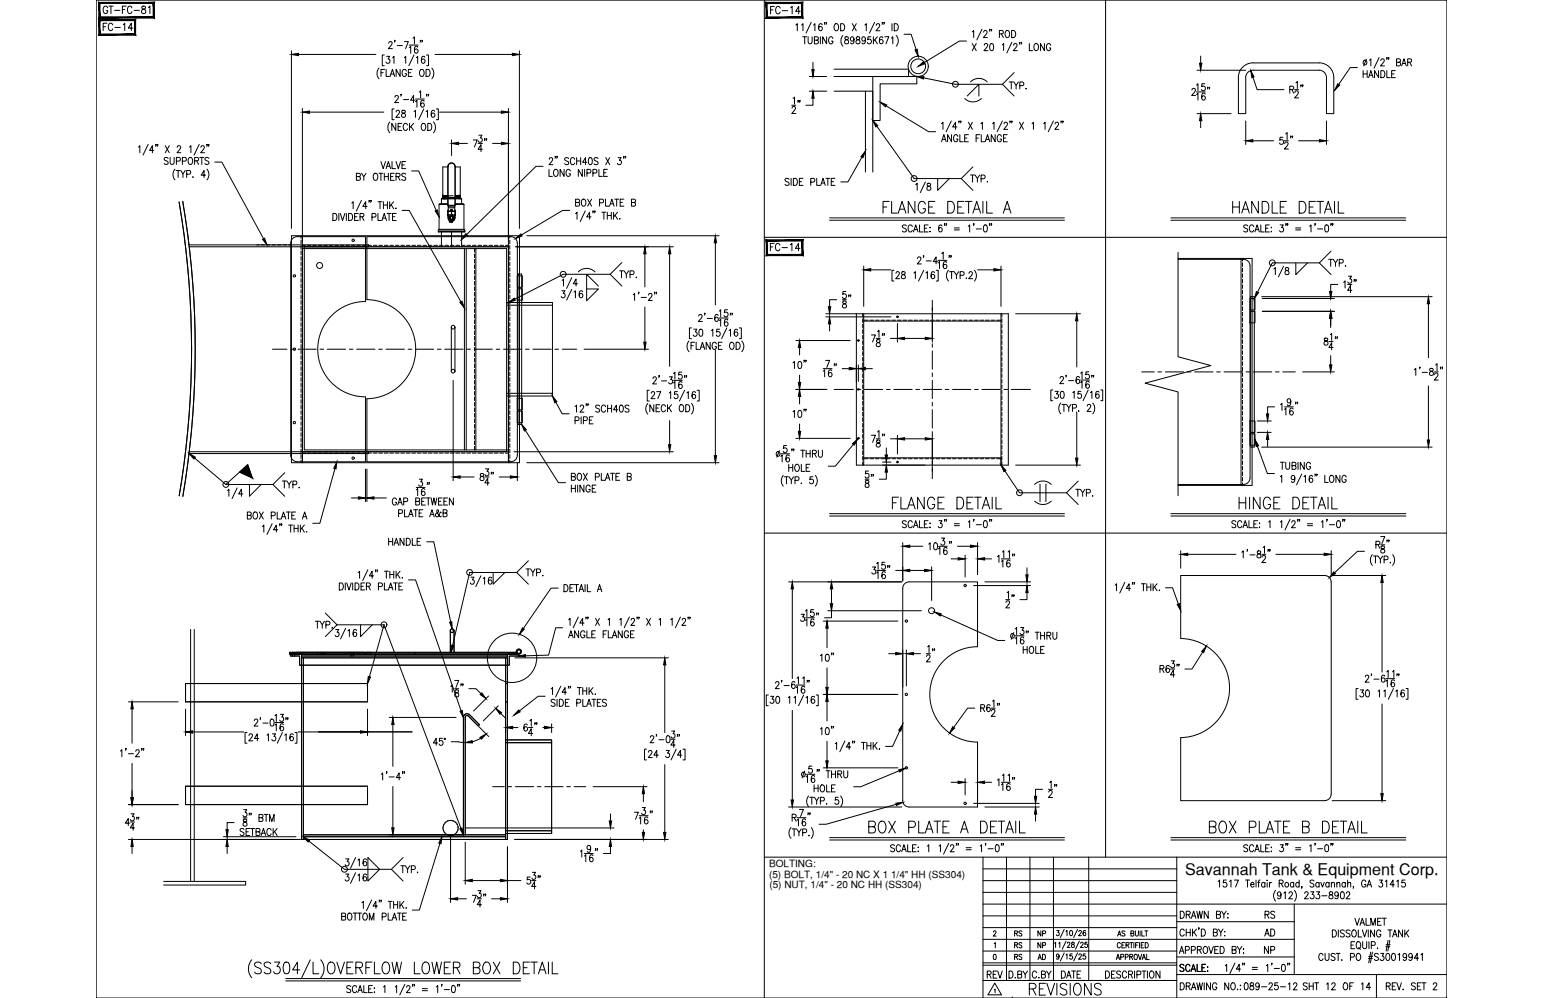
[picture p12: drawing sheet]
<svg xmlns="http://www.w3.org/2000/svg" width="432mm" height="279mm" viewBox="0 0 432 279" stroke-linecap="round" stroke-linejoin="round" font-family="sans-serif">
<defs><g id="words">
<g font-size="7.1">
<text x="344" y="61">HANDLE DETAIL</text>
<text x="242.4" y="234.6">BOX PLATE A DETAIL</text>
<text x="337.6" y="234.6">BOX PLATE B DETAIL</text>
</g>
<g font-size="6.6">
<text x="248.7" y="143.6">FLANGE DETAIL</text>
<text x="345.7" y="143.6">HINGE DETAIL</text>
<text x="287.2" y="279.8">REVISIONS</text>
</g>
<text font-size="6.2" x="156.3" y="81.8">1/4</text>
<g font-size="5.7">
<text x="285" y="171.4" transform="rotate(-90 285 171.4)">12&quot;</text>
<text x="262.8" y="186.6" transform="rotate(-90 262.8 186.6)">12&quot;</text>
<text x="297" y="224.4" transform="rotate(-90 297 224.4)">12&quot;</text>
</g>
<g font-size="5.3">
<text x="27.9" y="9.9">FC-14</text>
<text x="225.1" y="33.2" transform="rotate(-90 225.1 33.2)">12&quot;</text>
<text x="214.8" y="71.6">FC-14</text>
<text x="239.2" y="87.5" transform="rotate(-90 239.2 87.5)">58&quot;</text>
<text x="245.5" y="137.6" transform="rotate(-90 245.5 137.6)">58&quot;</text>
<text x="228.6" y="186.3">10&quot;</text>
<text x="275.5" y="275.2">REV</text>
<text x="296" y="275.2">DATE</text>
</g>
<g font-size="4.9">
<text x="214.8" y="4.9">FC-14</text>
<text x="281.5" y="26.1">TYP.</text>
<text x="107.9" y="153.8">HANDLE</text>
<text x="111.1" y="245.5">TYP.</text>
<text x="353.1" y="258.2">RS</text>
<text x="353.1" y="263.2">AD</text>
<text x="353.1" y="268.1">NP</text>
</g>
<text font-size="4.5" x="331.6" y="244.9">Savannah Tank &amp; Equipment Corp.</text>
<g font-size="4.4">
<text x="282.9" y="263.2">RS</text>
<text x="289.6" y="263.2">NP</text>
<text x="282.9" y="269.9">RS</text>
<text x="282.9" y="266.7">RS</text>
<text x="289.6" y="269.9">AD</text>
<text x="289.6" y="266.7">NP</text>
</g>
<g font-size="2.8">
<text x="215.2" y="245.7">(5) BOLT, 1/4&quot; - 20 NC X 1 1/4&quot; HH (SS304)</text>
<text x="215.2" y="242.8">BOLTING:</text>
<text x="215.3" y="248.7">(5) NUT, 1/4&quot; - 20 NC HH (SS304)</text>
</g>
</g></defs>
<!-- layer: SHOP TAG -->
<path d="M283.3 279.4h.1M404.9 279.4h.1" fill="none" stroke="#000" stroke-width=".28"/>
<!-- layer: 0 -->
<g fill="none" stroke="#000" stroke-width=".28">
<path d="M26.9 0h378v279.4h-378zM213.9 0v279.4M309.4 0v240M213.9 66.4h191M213.9 149.2h191M213.9 240h191M275.1 240v39.4M281.7 240v34.5M288.2 240v34.5M294.8 240v34.5M304.7 240v34.5M329.3 240v39.4"/>
<path d="M275.1 243.2h54.2M275.1 246.5h54.2M275.1 253.1h129.8M275.1 259.7h54.2M275.1 256.4h54.2M275.1 249.8h54.2M329.3 258h32.9M362.2 253.1v19.7M275.1 270.2h54.2M275.1 269.6h54.2M275.1 274.5h54.2M275.1 263h87.1"/>
<path d="M275.1 266.3h54.2M329.3 267.9h32.9M329.3 272.8h75.6M385.2 272.8v6.6"/>
<circle cx="257" cy="18.6" r="2.83"/>
<circle cx="257" cy="18.6" r="2.06"/>
</g>
<!-- layer: TEXT -->
<g fill="none" stroke="#000" stroke-width=".28">
<path d="M30.1 2.2a.65 .65 0 0 0-.7-.5 .65 .65 0 0 0-.5 .8v.5a.66 .66 0 0 0 .6 .8 .66 .66 0 0 0 .6-.8h-.4M30.5 1.7h1.1M31.1 1.7v2.1M32.1 2.9h1.5M34.2 2.7h.7M35.3 1.7h-1.1v2.1M36.9 2.2a.64 .64 0 0 0-.8-.5 .64 .64 0 0 0-.4 .8v.5a.64 .64 0 0 0 .4 .8 .64 .64 0 0 0 .8-.5M37.5 2.9h1.5M39.8 1.8v.6a.84 .84 0 0 1 .8 .4 .84 .84 0 0 1 0 .9 .67 .67 0 0 1-1-.5 .67 .67 0 0 1 .8-.7l.3-.5a.63 .63 0 0 0-.9-.2zM41.5 2.1l.5-.4v2.1M330.3 255.1a1.01 1.01 0 0 1 1.1 1 1.01 1.01 0 0 1-1.1 1zM332 256.1l.9-.2 .1-.6-1-.2v2"/>
<path d="M332.5 256.1l.6 1M333.4 257.1l.6-2 .7 2M333.6 256.4h.8M334.9 255.1l.4 2 .4-2 .4 2 .4-2M335.6 259.8h-.2h.2l-.2 .5M338.1 255.1v2l-1.1-2v2M340.4 256.1l1-.2 .1-.6-1.1-.2v2l1.1-.2v-.5l-.4-.3M340.9 246.8l.4-.4v1.9M341.9 255.1l.6 1v1M343.1 255.1l-.6 1M343.2 246.4h-.8l-.1 .8a.61 .61 0 0 1 .9 .1 .61 .61 0 0 1-.1 .8 .61 .61 0 0 1-.9-.1M343.5 257h.2z"/>
<path d="M343.6 255.8v.1zM344.1 246.8l.4-.4v1.9M345.4 246.4h1.2l-.8 1.9M348.6 246.4h1.1M349.1 246.4v1.9M350 247.6h.9l-.1-.5a.58 .58 0 0 0-.8 .7 .58 .58 0 0 0 .9 .3M351.5 246.4v1.9M352 247h.5M352.6 246.4l-.3 .1-.1 .3v1.5M354 247.3l-.2-.2a.61 .61 0 0 0-.8 .6 .61 .61 0 0 0 .8 .6l.2-.2M354 247v1.3M354.6 246.4v.2z"/>
<path d="M354.6 247.1v1.2M355.3 247v1.3M355.9 247a.54 .54 0 0 0-.6 .6M357 249.3a2.24 2.24 0 0 0 0 3M358 247.3l.9-.1 .1-.6-1-.2v1.9M358.5 250.3l-.1 .3a.54 .54 0 0 1-.8 .1 .54 .54 0 0 1 0-.8 .54 .54 0 0 1 .8 .1l.1 .3a.9 .9 0 0 1-.7 1.3l-.3-.2M358.5 247.3l.6 1M359.3 250l.4-.3v1.9M360.7 250.1l.2-.3 .5-.1 .3 .5-1.1 1.4h1.2M362 247.3l-.1-.2a.61 .61 0 0 0-.8 .6 .61 .61 0 0 0 .8 .6l.1-.2M362 247v1.3M362.2 249.3a2.31 2.31 0 0 1 0 3"/>
<path d="M363.6 247.3a.62 .62 0 0 0-1.1 .3 .62 .62 0 0 0 .7 .7l.4-.2M363.6 246.4v1.9M364.4 248.3h-.2h.2l-.2 .4M365.1 250.1l.3-.4h.4l.3 .3-.3 .7-.8 .9h1.1M366.8 249.7h.9l-.5 .7a.6 .6 0 0 1 .5 .9 .6 .6 0 0 1-1.1 0M367.7 246.7l-.4-.3-.7 .3 .2 .4 .9 .7v.3l-.4 .2-.7-.2M368.4 249.7h.9l-.5 .7a.6 .6 0 0 1 .5 1 .6 .6 0 0 1-1.1-.1M369.1 247.3a.62 .62 0 0 0-1 .3 .62 .62 0 0 0 .7 .7l.3-.2M369.1 247v1.3M369.6 247l.5 1.3 .5-1.3M369.9 250.8h1.4M371.9 247.3a.62 .62 0 0 0-1 .3 .62 .62 0 0 0 .7 .7l.3-.2"/>
<path d="M371.9 247v1.3M372.1 249.8v.5a.78 .78 0 0 1 .8 .4 .78 .78 0 0 1 0 .8 .64 .64 0 0 1-1-.4 .64 .64 0 0 1 .8-.7l.2-.4a.55 .55 0 0 0-.8-.2zM372.6 247.4l.4-.4 .4 .1 .1 1.2M372.6 247v1.3M374.1 247.4l.4-.4 .4 .1 .1 1.2M374.1 247v1.3M374.5 250.3v.3a.54 .54 0 0 1-.8 .1 .54 .54 0 0 1 0-.8 .54 .54 0 0 1 .8 .1v.3a.9 .9 0 0 1-.6 1.3l-.3-.2M375.3 249.8l.3-.1a1.13 1.13 0 0 1 .1 1.9h-.1a1.41 1.41 0 0 1-.3-1.8zM376.5 247.3a.62 .62 0 0 0-1 .3 .62 .62 0 0 0 .7 .7l.3-.2M376.5 247v1.3M376.8 250.1l.1-.3 .5-.1 .3 .5-1 1.4h1.1M377.1 247.4l.4-.4 .4 .1 .1 1.2"/>
<path d="M377.1 246.4v1.9M378.8 248.3h-.1h.1l-.1 .4M379.2 257.1l.6 1.9 .6-1.9M380.6 259l.6-1.9 .7 1.9M380.8 258.4h.8M382.2 246.8a.61 .61 0 0 0-.7-.4 .61 .61 0 0 0-.5 .7v.5a.61 .61 0 0 0 .6 .8 .61 .61 0 0 0 .6-.8h-.4M382.3 257.1v1.9h.9M382.5 248.3l.7-1.9 .6 1.9M382.8 247.7h.8M383.6 259v-1.9l.7 1.9 .6-1.9v1.9M385.5 258h.7M386 246.4h.9l-.5 .7a.6 .6 0 0 1 .5 .9 .6 .6 0 0 1-1.1 0"/>
<path d="M386.6 257.1h-1.1v1.9h1.1M386.8 257.1h1.1M387.4 257.1v1.9M387.7 246.8l.4-.4v1.9M390.2 247.7h-1.2l.8-1.3v1.9M390.9 246.8l.4-.4v1.9M393.2 246.4h-.8l-.1 .8a.61 .61 0 0 1 .9 .1 .61 .61 0 0 1-.1 .8 .61 .61 0 0 1-.9-.1M278 260.9l.3-.3 .4 .3-.7 1.2h.8M278.1 267.2h.2a.82 .82 0 0 1 .5 .7 .82 .82 0 0 1-.5 .7l-.3-.6zM278.2 264.2l.3-.3v1.5M278.3 277.1l.2-.2v1M278.4 275.2l1.9 3.3h-3.8z"/>
<path d="M284.1 273.6v.2zM284.8 272.8l1-.1 .1-.3-.1-.5-1-.1v2l1.1-.2v-.4l-.4-.4M286.3 271.8l.6 1v1M287.5 271.8l-.6 1M290.1 272.3a.62 .62 0 0 0-.8-.5 .62 .62 0 0 0-.4 .8v.5a.62 .62 0 0 0 .4 .7 .62 .62 0 0 0 .8-.5M291.4 272.8l1-.1 .1-.7-1.1-.2v2l1.1-.2 .1-.4-.4-.4M292.9 271.8l.6 1v1M294.2 271.8l-.7 1M295.7 260.5h.7l-.4 .5a.44 .44 0 0 1 .4 .7 .44 .44 0 0 1-.8 0M296.3 264.1l.3-.3v1.5M296.4 267.5l-.2 .4a.41 .41 0 0 1-.5-.1 .41 .41 0 0 1 .1-.6 .41 .41 0 0 1 .5 .1l.1 .2a.68 .68 0 0 1-.5 1l-.2-.2M297.8 266.8l-1.1 2.2"/>
<path d="M297.8 260.2l-1.1 2.3M298.3 267.3l.3-.2v1.4M298.3 260.8l.3-.3v1.5M298.3 263.5l-1 2.2M298.7 264.1l.2-.3 .5 .3-.8 1.2h.9M299.5 260.6l.2-.1a.79 .79 0 0 1 .5 .7 .79 .79 0 0 1-.5 .8l-.4-.7zM300 263.8v.5a.55 .55 0 0 1 .6 .3 .55 .55 0 0 1-.2 .7 .48 .48 0 0 1-.6-.5 .48 .48 0 0 1 .6-.5l.1-.5zM300 267.1h-.6v.6a.46 .46 0 0 1 .7 0 .46 .46 0 0 1-.1 .7 .46 .46 0 0 1-.7-.1M301.5 266.8l-1 2.2M301.5 260.2l-1 2.3M301.9 267.4l.2-.3 .5 .2-.8 1.2h.9M301.9 260.8l.2-.3 .5 .3-.8 1.2h.9"/>
<path d="M302 263.5l-1 2.2M302.4 264.1l.1-.3h.4l.2 .4-.8 1.1h.9M303.7 267.1h-.6v.6a.46 .46 0 0 1 .7 0 .46 .46 0 0 1-.1 .7 .46 .46 0 0 1-.7-.1M303.8 260.7l-.2-.2a.71 .71 0 0 0-.6 .8 .71 .71 0 0 0 .7 .6 .43 .43 0 0 0 .1-.6 .43 .43 0 0 0-.7 0v.2M304.2 263.8h-.5l-.1 .6a.46 .46 0 0 1 .7 0 .46 .46 0 0 1-.1 .7 .46 .46 0 0 1-.7-.1M309.4 271.8a1 1 0 0 1 1.1 1 1 1 0 0 1-1.1 1zM312.1 271.8h-1.1v2h1.1M312.4 268.6l.5-1.4 .4 1.4M312.6 268.2h.6M312.8 262.1l.4-1.5 .5 1.5M312.9 261.6h.6M313.5 264.2a.46 .46 0 0 0-.5-.3 .46 .46 0 0 0-.3 .5v.4a.46 .46 0 0 0 .3 .6 .46 .46 0 0 0 .5-.4"/>
<path d="M313.6 272.1a.6 .6 0 0 0-.6-.3 .6 .6 0 0 0-.5 .5l1 .8 .1 .4a.66 .66 0 0 1-1.1 0M313.6 267.9h.7v-.7h-.7v1.4M314 264.6h.5M314.7 263.9h-.7v1.5h.7M314.8 260.8l-.3-.2-.5 .2 .1 .4 .7 .4-.3 .5-.5-.2M314.9 267.9h.7v-.7h-.7v1.4M315.1 264.6l.7-.1 .1-.5-.8-.1v1.5M315.3 272.3a.62 .62 0 0 0-.8-.5 .62 .62 0 0 0-.4 .8v.5a.62 .62 0 0 0 .4 .7 .62 .62 0 0 0 .8-.5M315.5 264.6l.4 .8M315.8 272.8l1-.1 .1-.7-1.1-.2v2M316.1 267.9l.8-.1v-.6h-.8v1.4M316.2 263.9h.8"/>
<path d="M316.4 272.8l.5 1M316.5 261.3l.7-.1 .1-.5-.8-.1v1.5l.8-.2v-.5l-.3-.1M316.6 267.9l.4 .7M316.6 263.9v1.5M317.3 263.9v1.5M317.5 271.8v2M317.6 267.2a.68 .68 0 0 1 .7 .7 .68 .68 0 0 1-.7 .7l-.2-.5zM317.7 260.6v1l.4 .5 .4-.2 .1-1.3M317.8 264.6h.5M318.2 272.9l.9-.1 .1-.8-1-.2v2M318.5 267.2l.5 1.4 .5-1.4M318.6 263.9h-.8v1.5"/>
<path d="M318.9 263.9v1.5M319 260.6v1.5M319.4 264.6h.4M319.5 260.6v1.5h.8M319.6 271.8h1.1M319.6 268.6l.5-1.4 .5 1.4M319.8 268.2h.6M320.1 263.9h-.7v1.5h.7M320.1 271.8v2M320.4 260.6h.8M320.5 263.9a.75 .75 0 0 1 .9 .7 .75 .75 0 0 1-.9 .8zM320.8 260.6v1.5"/>
<path d="M320.9 267.2v1.4h.7M321.1 271.8v2M322 271.9l.1-.1a1.01 1.01 0 0 1 .9 1 1.01 1.01 0 0 1-.9 1 1.24 1.24 0 0 1-.1-1.9zM324.6 271.8v2l-1.1-2v2M330.1 266.9l.6-1.9 .6 1.9M330.3 275.1a1 1 0 0 1 1.1 1 1 1 0 0 1-1.1 1zM330.3 266.3h.8M331.3 270.3a.6 .6 0 0 0-.6-.3 .6 .6 0 0 0-.5 .5l1 .6 .1 .6a.66 .66 0 0 1-1.1 0M331.4 260.6a.62 .62 0 0 0-.7-.5 .62 .62 0 0 0-.5 .8v.4a.62 .62 0 0 0 .5 .8 .62 .62 0 0 0 .7-.5M331.7 266l1-.1 .1-.7-1.1-.2v1.9M332 276.1l.9-.1 .1-.7-1-.2v2M332 260.1v2"/>
<path d="M332 261h1.1M332.5 276.1l.6 1M333 270.5a.61 .61 0 0 0-.7-.5 .61 .61 0 0 0-.5 .7v.5a.61 .61 0 0 0 .5 .8 .61 .61 0 0 0 .7-.5M333.1 260.1v2M333.3 272l.7-2 .6 2M333.4 277.1l.6-2 .7 2M333.4 266l.9-.1 .1-.7-1-.2v1.9M333.6 271.3h.7M333.6 276.5h.8M333.7 260.1v2M334.1 260.9l.7 1.2M334.8 260.1l-1.1 1.3"/>
<path d="M334.9 275.1l.4 2 .4-2 .4 2 .4-2M335 270v2h1M335.1 265.9l.9-.1 .2-.3-.2-.4-.9-.1v1.9M335.6 265.9l.6 1M336.2 260.1a1 1 0 0 1 1.1 1 1 1 0 0 1-1.1 1zM336.4 270.9h.6M337 265.1l.1-.1a1 1 0 0 1 .9 .9 1 1 0 0 1-.9 1 1.26 1.26 0 0 1-.1-1.8zM337 275.1v2M337.4 270h-1v2h1M337.9 271.9h.1zM337.9 270.6v.2zM338.3 265l.6 1.9 .7-1.9"/>
<path d="M338.8 275.1v2l-1.2-2v2M339.6 261l.9-.1 .1-.6-1-.2v2l1-.2v-.7l-.3-.2M339.9 265.9h.7M340.5 275.6a.62 .62 0 0 0-.7-.5 .62 .62 0 0 0-.5 .8v.5a.62 .62 0 0 0 .6 .7 .62 .62 0 0 0 .6-.7h-.4M341 260.1l.6 .9v1.1M341 265h-1.1v1.9h1.1M341.5 265a1 1 0 0 1 1.1 .9 1 1 0 0 1-1.1 1zM342.3 260.1l-.7 .9M342.7 260.8v.1zM342.7 261.9v.2zM342.9 270.4l.4-.4v2M343.9 275.1v2l-1.2-2v2"/>
<path d="M344.7 275.2l.2-.1a1 1 0 0 1 .8 1 1 1 0 0 1-.8 1 1.29 1.29 0 0 1-.2-1.9zM344.8 265.9l1-.1 .1-.3-.1-.4-1-.1v1.9l1-.1 .1-.5-.4-.4M345.6 269.6l-1.5 3M346.2 277h.2zM346.2 265l.7 .9v1M347 275.9h.2zM347 277h.2zM347.2 271.3h-1.2l.8-1.3v2M347.5 265l-.6 .9M347.8 269.7h-.1h.1l-.1 .5M347.9 266.8h.2zM348 265.6v.2z"/>
<path d="M348.3 269.7h-.2h.2l-.2 .5M348.4 275.2l.4-.1a1.14 1.14 0 0 1-.1 2 1.41 1.41 0 0 1-.3-1.9zM349.9 275.2v.6a.79 .79 0 0 1 .8 .3 .79 .79 0 0 1 0 .9 .64 .64 0 0 1-1-.4 .64 .64 0 0 1 .9-.7l.2-.3-.1-.4zM350.5 270.8h1.4M350.5 271.4h1.4M352.4 275.8a.53 .53 0 0 1-.7 .4 .53 .53 0 0 1-.2-.8 .53 .53 0 0 1 .8 0l.1 .4a.95 .95 0 0 1-.6 1.3l-.3-.3M353 276.3h1.5M354.4 270.4l.4-.4v2M355.1 275.6l.3-.5 .5 .1 .2 .3-.3 .7-.8 .9h1.2M356 269.7h-.2h.2l-.2 .5M356.6 271.1h1.4M357.6 275.1h-.8l-.1 .9a.61 .61 0 0 1 .9 0 .61 .61 0 0 1-.1 .9 .61 .61 0 0 1-.9-.2"/>
<path d="M358.3 276.3h1.4M358.8 270.1l.4-.1a1.28 1.28 0 0 1 0 2h-.1a1.43 1.43 0 0 1-.3-1.9zM360.4 269.7h-.1h.1l-.1 .5M360.5 275.5l.4-.4v2M360.9 269.7h-.1h.1l-.1 .5M362 275.6l.3-.5h.3l.3 .4-.2 .7-.8 .9h1.1M365.8 275.4l-.4-.3-.7 .3 .2 .5 .8 .5 .1 .4a.66 .66 0 0 1-1.1 0M366.4 276.1h1.1M366.4 275.1v2M367.5 275.1v2M367.9 275.1h1.1M368.4 275.1v2"/>
<path d="M370.2 267.4a.61 .61 0 0 0-.7-.5 .61 .61 0 0 0-.4 .8v.4a.61 .61 0 0 0 .4 .8 .61 .61 0 0 0 .7-.5M370.8 266.9l.1 1.7 .4 .3 .6-.3v-1.7M371.2 275.5l.4-.4v2M372.7 275.6l.3-.5 .5 .1 .1 .3-.2 .7-.8 .9h1.1M372.9 260.4a1 1 0 0 1 1.1 .9 1 1 0 0 1-1.1 1zM373.6 267.2a.6 .6 0 0 0-.6-.3 .6 .6 0 0 0-.5 .5l1 .7 .1 .5a.66 .66 0 0 1-1.1 0M373.9 266.9h1.1M374.5 266.9v2M374.5 260.4v1.9M375.4 268.8h.2zM376.2 260.6l-.4-.2-.7 .2 .1 .5 .8 .4 .2 .2-.2 .5-.5 .1-.4-.3M376.2 275.2l.2-.1a1 1 0 0 1 .8 1 1 1 0 0 1-.8 1 1.27 1.27 0 0 1-.2-1.9z"/>
<path d="M377.7 276.1h.7M377.8 260.6l-.4-.2h-.6v.6l.8 .5 .2 .5-.4 .3-.7-.3M377.9 267.9h1l.1-.3-.1-.6-1-.1v2M378.1 264.6h.6M378.6 260.4h.2a1 1 0 0 1 .8 .9 1 1 0 0 1-.8 1 1.26 1.26 0 0 1-.2-1.9zM378.8 275.1h-1.1v2M379.1 263.6h-1v2h1M379.7 263.9l.3-.3a1 1 0 0 1 .8 1 1 1 0 0 1-.8 1l-.5-.7zM379.8 267l.2-.1a1.01 1.01 0 0 1 .8 1 1.01 1.01 0 0 1-.8 1 1.29 1.29 0 0 1-.2-1.9zM380.1 260.4v1.9h1M380.2 265.2l.5 .6M381 275.5l.4-.4v2"/>
<path d="M381.2 260.4l.7 1.9 .6-1.9M381.3 263.6v1.4l.5 .6 .6-.3 .1-1.7M382.9 260.4v1.9M382.9 268.3h1.2M383 267.8h1.1M383.1 263.6v2M383.5 276.5h-1.2l.8-1.4v2M383.6 266.6l-.6 3M383.8 264.7l.9-.1 .1-.8-1-.2v2M384.1 266.6l-.6 3M384.7 260.4v1.9l-1.2-1.9v1.9M385.5 265.4v.2z"/>
<path d="M385.7 267.2a.6 .6 0 0 0-.6-.3 .6 .6 0 0 0-.5 .5l1.1 .7v.5a.66 .66 0 0 1-1.1 0M386.4 266.9h.8l-.4 .8a.6 .6 0 0 1 .4 .9 .6 .6 0 0 1-1-.1M386.4 260.8a.62 .62 0 0 0-.7-.4 .62 .62 0 0 0-.5 .7v.5a.62 .62 0 0 0 .6 .7 .62 .62 0 0 0 .6-.7h-.4M387.8 265h1.1M387.9 264.5h1.1M387.9 276.1l1-.1 .1-.7-1.1-.2v2M388 267l.3-.1a1.09 1.09 0 0 1 .6 1 1.09 1.09 0 0 1-.6 1 1.41 1.41 0 0 1-.3-1.9zM388.4 260.4h1.1M388.5 263.2l-.6 3.1M388.5 276.1l.6 1M388.9 263.2l-.5 3.1M389 260.4v1.9"/>
<path d="M389.6 276.1h.6M389.7 267l.3-.1a1.25 1.25 0 0 1 0 2h-.1a1.37 1.37 0 0 1-.2-1.9zM389.7 262.3l.6-1.9 .7 1.9M389.9 261.7h.8M390.7 275.1h-1.1v2h1.1M390.9 275.1l.6 2 .7-2M391.2 267.3l.4-.4v2M392.5 260.4v1.9l-1.1-1.9v1.9M392.6 277h.1zM393.1 260.4v1.9M393.5 261.2l.7 1.1M393.6 267.6l-.2 .5a.55 .55 0 0 1-.7-.2 .55 .55 0 0 1 .1-.8 .55 .55 0 0 1 .8 .1v.4a.96 .96 0 0 1-.6 1.3l-.3-.3"/>
<path d="M394.2 260.4l-1.1 1.3M395.2 267.6l-.2 .5a.55 .55 0 0 1-.7-.3 .55 .55 0 0 1 .1-.7 .55 .55 0 0 1 .8 .1v.4a.95 .95 0 0 1-.6 1.3l-.3-.3M396.1 275.4l-.4-.3-.7 .3 .1 .5 .9 .5 .1 .4a.66 .66 0 0 1-1.1 0M396.6 276.1h.7M397 268.2h-1.2l.8-1.3v2M397.6 267.3l.4-.4v2M397.7 275.1h-1.1v2h1.1M397.9 275.1h1.1M398.5 275.1v2M401.1 275.6l.3-.5 .5 .1 .2 .3-.3 .7-.8 .9h1.1"/>
<circle cx="360.1" cy="247.6" r=".62"/>
</g>
<!-- layer: COVER -->
<g fill="none" stroke="#000" stroke-width=".28">
<path d="M233.4 19.4h20.9v2h-20.9M233.4 25.5h10.8v22.7M242.2 25.5v22.7M52.9 68.6h50.2v.5h-50.1M81.9 66.8l1.3-.5h19.1v18.1a13.4 13.4 0 0 0-13.4 13.4 13.4 13.4 0 0 0 13.4 13.3v18.2h-19.1a1.79 1.79 0 0 1-1.8-1.8v-59.5zM84.6 69.6h57.2v56.9h-57.2zM85.2 69.1h57.1v56.9h-57.1zM103.1 68.6v.5M130 69.6v56.4M130.5 69.6v56.4M132.8 69.6v.9M132.8 71.1v1"/>
<path d="M132.8 72.6v1M132.8 74.1v1.1M132.8 75.7v1M132.8 77.2v1.1M132.8 78.8v1M133.2 69.6v56.4M144.8 77.2h1.4v3.2h-1.4zM144.9 76.7h1.1v42.1h-1.1zM329.7 70.7v29.2l9.2 2.4-18.4 5 9.2 2.4v29.1M329.7 72.6h18.3M348 72.6a1.82 1.82 0 0 1 1.8 1.8v59.4a1.79 1.79 0 0 1-1.8 1.8M102.7 83.9a13.9 13.9 0 0 1 13.6 13.9 13.9 13.9 0 0 1-13.6 13.8"/>
<path d="M102.7 83.9v-17.6h40.3a1.82 1.82 0 0 1 1.8 1.8v59.4a1.83 1.83 0 0 1-1.8 1.8h-40.3v-17.7M132.8 80.3v1M132.8 81.9v1M132.8 83.4v1M132.8 84.9v1.1M132.8 86.5v1M132.8 88v1M132.8 89.6v1M132.8 91.1v1M132.8 92.6v1.1M132.8 94.2v1M132.8 95.7v1.1"/>
<path d="M132.8 97.3v1M132.8 98.8v1M144.8 80.8h1.4v3.2h-1.4zM349.8 87.2h1.4v3.2h-1.4zM349.8 83.6h1.4v3.2h-1.4zM350 83.1h1v42.1h-1zM132.8 100.4v1M132.8 101.9v1M132.8 103.4v1.1M132.8 105v1M132.8 106.5v1M132.8 108v1.1"/>
<path d="M132.8 109.6v1M132.8 111.1v1.1M132.8 112.7v1M132.8 114.2v1M132.8 115.7v1.1M132.8 117.3v1M132.8 118.8v1.1M144.8 111.5h1.4v3.2h-1.4zM144.8 115.1h1.4v3.2h-1.4zM349.8 117.9h1.4v3.2h-1.4zM53 126.5h50.1v.5h-50.2M132.8 120.4v1"/>
<path d="M132.8 121.9v1M132.8 123.4v1.1M132.8 125v1M329.7 135.6h18.3M349.8 121.5h1.4v3.2h-1.4zM254.4 162.9a1.79 1.79 0 0 0-1.8 1.8v59.5a1.79 1.79 0 0 0 1.8 1.7M254.4 162.9h19.2v18.2a13.3 13.3 0 0 0-13.4 13.3 13.3 13.3 0 0 0 13.3 13.4l.1 18.1h-19.2M330.4 161.1h40.3a1.79 1.79 0 0 1 1.8 1.8v59.5a1.83 1.83 0 0 1-1.8 1.7l-40.3 .1v-17.7a13.9 13.9 0 0 0 13.7-13.9 13.9 13.9 0 0 0-13.7-13.8zM51.9 191.4h50.9v5.1h-50.9M81.1 182.6h63.4v.5h-63.4zM81.8 182.6v.5M82.4 182.6v.5"/>
<path d="M84.4 184.2h57.6v50.8h-57.6zM84.9 184.2v50.8M88.9 182.6v.5M90 182.6v.5M90.7 182.6v.5M98.2 182.6v.5M98.9 182.6v.5M102 182.6v.5M102 182.9h.4M102.4 182.6v.5M116.1 182.6v.5M141.5 196.5h.5"/>
<path d="M141.5 191.4h.5M141.5 184.2v50.8M129.7 200.9v32.8M131.1 200.5l-.6-.1-.3 .4v32.9M131.4 200.1a1.03 1.03 0 0 0-1.1-.2 1.03 1.03 0 0 0-.6 .9M131.4 200.1l2.8 2.8-.4 .3-2.7-2.7M51.9 220.1h50.9v5.2h-50.9M84.9 234.3h56.6M84.9 233.7h56.6M124 231.4v.5M124 232.2l.2 .5M124.3 230.7l-.2 .5"/>
<path d="M124.3 232.9l.3 .4M124.8 230.1l-.4 .4M124.8 233.5l.5 .2M125.5 229.8l-.5 .2M125.5 233.8l.5 .1M126.3 229.7h-.5M126.5 229.7l.5 .2M126.8 233.8l-.5 .1M127.3 230l.4 .4M127.5 233.4l-.5 .3M127.8 230.6l.3 .4M128 232.8l-.3 .4"/>
<path d="M128.1 231.3l.1 .5M128.2 232.1l-.1 .5"/>
<circle cx="82.4" cy="77.2" r=".33"/>
<circle cx="89.4" cy="74.3" r=".84"/>
<circle cx="98.8" cy="67.3" r=".33"/>
<circle cx="82.4" cy="97.8" r=".33"/>
<circle cx="82.4" cy="118.3" r=".33"/>
<circle cx="98.8" cy="128.3" r=".33"/>
<circle cx="253.6" cy="173.9" r=".33"/>
<circle cx="260.7" cy="171" r=".84"/>
<circle cx="270.1" cy="163.9" r=".33"/>
<circle cx="253.6" cy="194.4" r=".33"/>
<circle cx="253.6" cy="215" r=".33"/>
<circle cx="270.1" cy="224.9" r=".33"/>
</g>
<!-- layer: SHELL -->
<path d="M50.1 56.5a244.8 244.8 0 0 1 0 82.3M51.1 56.4a246.8 246.8 0 0 1 .1 82.6M53.3 176.2v70.6M54.4 176.2v70.6M45.8 246.8h22.9v1h-22.9" fill="none" stroke="#000" stroke-width=".28"/>
<!-- layer: DIM -->
<g fill="none" stroke="#000" stroke-width=".28">
<path d="M81.6 14.2v49.7M83.5 15.2h21.7M106.1 19.1a2.3 2.3 0 0 0 0 3M107.5 15.4h-.5v3h.5M107.7 19.4h-1.1v2M108.1 19.4v2h.9M108.2 15.8h.9l-.5 .7a.6 .6 0 0 1 .5 .9 .6 .6 0 0 1-1.1 0M108.8 12.1l.3-.5 .5 .1 .1 .3-.2 .7-.8 .9h1.1M109.9 16.2l.4-.4v1.9M110.5 11.3h-.1h.1l-.1 .5M111.2 12.8h1.4M112 19.4v2l-1.2-2v2"/>
<path d="M113.1 16.2l.4-.4v1.9M113.2 11.6h1.1l-.8 2M113.7 19.9a.62 .62 0 0 0-.7-.5 .62 .62 0 0 0-.5 .8v.4a.62 .62 0 0 0 .6 .8 .62 .62 0 0 0 .6-.8h-.4M114.5 13.3l.4-.3v1.9M114.5 12.6h2.5M115.3 19.4h-1v2h1M115.6 10.7l.4-.4v2M115.8 15.4l-1.4 3M116.5 16.2l.4-.4v1.9M116.9 13.2l-.5-.2a1.14 1.14 0 0 0 .1 1.9 .58 .58 0 0 0 .5-.8 .58 .58 0 0 0-1-.1v.3M117.7 11.3h-.1h.1l-.1 .5M117.7 19.5l.2-.1a1 1 0 0 1 .8 1 1 1 0 0 1-.8 1 1.24 1.24 0 0 1-.2-1.9z"/>
<path d="M118.2 11.3h-.2h.2l-.2 .5M118.9 16l-.5-.2a1.13 1.13 0 0 0 .1 1.9 .59 .59 0 0 0 .4-.7 .59 .59 0 0 0-.7-.4l-.3 .5M119.2 19.4a1 1 0 0 1 1.2 1 1 1 0 0 1-1.2 1zM119.4 15.4h.5v3h-.5M120.8 19.1a2.3 2.3 0 0 1 0 3M121.7 15.2h21.7M145.4 14.2v49.7M222.7 7l.4-.4v2M224.3 7l.4-.4v2M224.6 10.3h1.1M225.2 10.3v2M226.1 10.3v1.4l.5 .6 .6-.3 .1-1.7"/>
<path d="M227 6.3l-1.4 3M227.5 17.5v2M227.6 7l.4-.4v2M227.9 11.2l1-.1v-.6l-1-.2v2l1-.2 .1-.5-.4-.4M229.6 10.3v2M230.1 6.9l-.4-.3a1.1 1.1 0 0 0-.6 1 1.1 1.1 0 0 0 .6 1 .57 .57 0 0 0 .5-.5 .57 .57 0 0 0-.5-.6 .57 .57 0 0 0-.6 .4M230.8 6.4h-.1h.1l-.1 .4M231.3 6.4h-.1h.1l-.1 .4M231.3 10.3v2l-1.1-2v2M233.1 10.8a.62 .62 0 0 0-.8-.5 .62 .62 0 0 0-.4 .7v.5a.62 .62 0 0 0 .6 .8 .62 .62 0 0 0 .6-.8h-.4M233.7 6.7l.2-.1a1.02 1.02 0 0 1 .8 1 1.02 1.02 0 0 1-.8 1 1.27 1.27 0 0 1-.2-1.9zM235.2 6.6a1.01 1.01 0 0 1 1.2 1 1.01 1.01 0 0 1-1.2 1z"/>
<path d="M235.9 9.9a2.3 2.3 0 0 0 0 3M236.5 10.4v.5a.73 .73 0 0 1 .9 .5 .73 .73 0 0 1-.3 .9 .63 .63 0 0 1-.8-.7 .63 .63 0 0 1 .9-.6l.2-.4a.58 .58 0 0 0-.9-.2zM238.5 6.6l1.1 2M239 10.9l-.2 .5a.55 .55 0 0 1-.8-.2 .55 .55 0 0 1 .2-.7 .55 .55 0 0 1 .7 .1l.1 .3a.96 .96 0 0 1-.6 1.4l-.4-.3M239.6 6.6l-1.1 2M239.7 10.4v.5a.73 .73 0 0 1 .9 .5 .73 .73 0 0 1-.3 .9 .64 .64 0 0 1-.8-.7 .64 .64 0 0 1 .8-.6l.3-.4a.55 .55 0 0 0-.9-.2zM242 7l.4-.4v2M242.2 10.9l-.2 .5a.55 .55 0 0 1-.8-.2 .55 .55 0 0 1 .2-.7 .55 .55 0 0 1 .7 .1l.1 .3a.96 .96 0 0 1-.6 1.4l-.4-.3M243.7 10.3h-.8l-.1 .8a.62 .62 0 0 1 .9 .1 .62 .62 0 0 1-.1 .9 .62 .62 0 0 1-.9-.2M244.4 10.3v2M244.8 6.3l-1.5 3M244.8 11.1l.7 1.2"/>
<path d="M245.2 7.1l.3-.5h.4l.3 .4-.3 .7-.8 .9h1.2M245.5 10.3l-1.1 1.3M247 6.4h-.2h.2l-.2 .4M247.1 10.6l-.5-.3a1.17 1.17 0 0 0 .1 2 .58 .58 0 0 0 .4-.9 .58 .58 0 0 0-.9-.1l-.1 .3M247.5 6.4h-.2h.2l-.2 .4M247.6 10.3h1.1l-.8 2M249.4 10.7l.5-.4v2M249.6 6.6v2M250.3 6.6a1.01 1.01 0 0 1 1.1 1 1.01 1.01 0 0 1-1.1 1zM250.8 9.9a2.24 2.24 0 0 1 0 3M253 9.6h2l1.4 4.3M270.4 11.5h-1.9l-9.9 6"/>
<path d="M272.1 8.9l.4-.4v2M272.1 12.2l1.1 2M273.2 12.2l-1.1 2M274.8 8.2l-1.4 3M275.3 9l.3-.5h.3l.3 .4-.2 .7-.8 .9h1.1M275.4 12.7l.4-.5h.3l.3 .4-.2 .6-.8 1h1.1M277 8.3h-.1h.1l-.1 .4M277.2 12.3l.4-.1a1.28 1.28 0 0 1 0 2h-.2a1.37 1.37 0 0 1-.2-1.9zM277.5 8.3h-.2h.2l-.2 .4M279.7 9.5l.9-.1 .1-.7-1-.2v2M280.2 9.5l.6 1M280.5 12.6l.4-.4v2"/>
<path d="M281.6 8.6l.1-.1a1.02 1.02 0 0 1 .9 1 1.02 1.02 0 0 1-.9 1 1.27 1.27 0 0 1-.1-1.9zM283.1 8.5a1.01 1.01 0 0 1 1.2 1 1.01 1.01 0 0 1-1.2 1zM283.2 11.8l-1.5 3M283.7 12.7l.3-.5h.3l.3 .4-.2 .6-.8 1h1.1M285.4 11.9h-.1h.1l-.1 .5M285.9 11.9h-.2h.2l-.2 .5M288.1 12.2v2h.9M289.6 12.3l.2-.1a1.02 1.02 0 0 1 .8 1 1.02 1.02 0 0 1-.8 1 1.27 1.27 0 0 1-.2-1.9zM292.3 12.2v2l-1.1-2v2M294 12.7a.61 .61 0 0 0-.7-.5 .61 .61 0 0 0-.5 .8v.4a.61 .61 0 0 0 .6 .8 .61 .61 0 0 0 .6-.8h-.4M335 19.7h13.6M336 15.7v2"/>
<path d="M379.8 18.9h-2l-3.2 4.7M381.5 19.8v1.9M382.4 16.6l-.8 1.9M382.6 19.8v1.9M383.2 16.8l.4-.3v2M385.8 19.8v1.9l-1.1-1.9v1.9M385.9 16.1l-1.4 3M386.4 17l.3-.5h.4l.3 .3-.3 .7-.8 1h1.2M386.4 19.8a1 1 0 0 1 1.2 1 1 1 0 0 1-1.2 .9zM388.1 19.8v1.9h1M388.2 16.2h-.2h.2l-.2 .5M388.7 16.2h-.2h.2l-.2 .5"/>
<path d="M390.5 19.8h-1.1v1.9h1.1M390.8 17.4l1-.1 .1-.6-1.1-.2v2l1.1-.2v-.7l-.4-.2M392.2 18.5l.7-2 .6 2M392.5 17.8h.8M393.9 17.4l1-.1 .1-.6-1.1-.2v2M394.5 17.4l.5 1.1M84.6 30.4v37.1M86.6 31.4h20.8M106.6 20.4h.7M109.1 34.2a2.3 2.3 0 0 0 0 3M109.2 21.4l.6-2 .6 2M109.4 20.7h.8"/>
<path d="M110.3 30.5h-.6v3h.6M110.5 27.2l.3-.4h.5l.2 .3-.2 .7-.9 .9h1.2M110.8 34.5v2l-1.2-2v2M110.8 31.3l.4-.4 .5 .1 .1 .2-.2 .7-.8 1h1.1M111.4 35.5h.7M112.3 26.5h-.2h.2l-.2 .4M112.4 34.5h-1v2h1M112.5 31v.5a.78 .78 0 0 1 .8 .4 .78 .78 0 0 1 0 .8l-.2 .2a.64 .64 0 0 1-.8-.7 .64 .64 0 0 1 .9-.6l.2-.3-.1-.3zM112.9 27.9h1.5M114 35a.62 .62 0 0 0-.7-.5 .62 .62 0 0 0-.5 .8v.5a.62 .62 0 0 0 .5 .7 .62 .62 0 0 0 .7-.5M114.3 20.4h.6M114.6 34.5v2"/>
<path d="M115 35.4l.7 1.1M115.7 34.5l-1.1 1.4M115.9 31.2l.4-.3v2M116.1 28.1h-1.2l.8-1.3v1.9M116.3 28.4l.4-.3v1.9M116.3 27.7h2.4M117.3 25.8l.4-.4v2M118.2 34.6l.1-.1a1 1 0 0 1 .9 1 1 1 0 0 1-.9 1 1.29 1.29 0 0 1-.1-1.9zM118.6 30.5l-1.4 3M118.7 28.3l-.5-.2a1.12 1.12 0 0 0 .1 1.9 .57 .57 0 0 0 .5-.5 .57 .57 0 0 0-.5-.6 .57 .57 0 0 0-.6 .5M119.2 31.2l.4-.3v2M119.5 26.5h-.2h.2l-.2 .4"/>
<path d="M119.7 34.5a.99 .99 0 0 1 1.1 1 .99 .99 0 0 1-1.1 1zM120 26.5h-.2h.2l-.2 .4M121.3 34.2a2.3 2.3 0 0 1 0 3M121.6 31.2l-.5-.3a1.14 1.14 0 0 0 .1 2 .59 .59 0 0 0 .5-.8 .59 .59 0 0 0-.8-.4l-.2 .5M122.1 30.5h.6v3h-.6M123 31.4h17.3M126.4 39.1v4.4M132.4 39.2h1.2l-.8 1.9M134 37.8h.9l-.5 .8a.6 .6 0 0 1 .5 .9 .6 .6 0 0 1-1.1 0M135.7 38.9h-.1h.1l-.1 .4M136.2 38.9h-.2h.2l-.2 .4M142.3 30.4v36.6"/>
<path d="M226.5 21.4h4.9M226.5 25.5h4.9M227.5 27.5v2h-2M245.4 35.3l10.4 14.7h13.2M248 29.6l11.9 7.3h2M263.5 34.6l.4-.4v2M263.5 39.7l.6-2 .7 2M263.7 39h.8M266.2 33.9l-1.4 3M266.3 37.7v2l-1.1-2v2M267.8 35.5h-1.2l.8-1.3v2M268 38.2a.61 .61 0 0 0-.7-.5 .61 .61 0 0 0-.5 .8v.4a.61 .61 0 0 0 .6 .8 .61 .61 0 0 0 .6-.8h-.4"/>
<path d="M268.4 34h-.1h.1l-.1 .4M268.6 37.7v2h1M268.9 34h-.1h.1l-.1 .4M270 38.7h.6M270 27.6a3.3 3.3 0 0 0 4.6 0M270.7 26.9l3.2-3.3v3.3M271 37.7h-1v2h1M271 34.2l1.1 2M271.6 22.9a3.3 3.3 0 0 1 4.7 0M272.1 34.2l-1.1 2M273.2 38.7h.6M274.2 37.7h-1v2"/>
<path d="M274.5 34.6l.4-.4v2M274.6 37.7v2h.9M275.7 39.7l.7-2 .6 2M275.9 39h.8M277.8 34.6l.4-.4v2M278.5 37.7v2l-1.1-2v2M280.2 38.2a.61 .61 0 0 0-.7-.5 .61 .61 0 0 0-.4 .8v.4a.61 .61 0 0 0 .6 .8 .61 .61 0 0 0 .5-.8h-.4M280.5 33.9l-1.4 3M280.8 38.7h.7M281 34.7l.3-.5h.3l.3 .4-.2 .7-.8 .9h1.1M281.9 37.7h-1.1v2h1.1M282.7 34h-.1h.1l-.1 .4"/>
<path d="M283.2 34h-.2h.2l-.2 .4M283.8 20.3l-3.3 3.3h-13.1l-8.9-1.8M285.3 34.2l1.1 2M286.4 34.2l-1.1 2M288.8 34.6l.4-.4v2M292.1 34.6l.4-.4v2M294.8 33.9l-1.5 3M295.3 34.7l.3-.5h.3l.3 .4-.2 .7-.8 .9h1.1M297 34h-.1h.1l-.1 .4M297.5 34h-.2h.2l-.2 .4M333.6 25.2l.1-.4 .5-.1 .3 .6-1 1.4h1.1M334.8 23.8l.4-.4v2"/>
<path d="M334.8 26.4l.4-.3v1.9M334.8 25.7h2.5M335 31.8h9.5M336 33.8v2M337.2 23.4h-.8l-.1 .9a.61 .61 0 0 1 .9 0 .61 .61 0 0 1-.1 .9 .61 .61 0 0 1-.9-.2M337.2 26.4l-.3-.3a1.11 1.11 0 0 0-.6 .9 1.11 1.11 0 0 0 .5 1 .57 .57 0 0 0 .6-.5 .57 .57 0 0 0-.5-.6 .57 .57 0 0 0-.6 .5M338 24.5h-.1h.1l-.1 .4M338.5 24.5h-.2h.2l-.2 .4M348.6 33.9v6.5M350.6 39.4h5.8M350.6 21.6l1.2 3.5h7.5M359 38.4h-.8l-.1 .9a.62 .62 0 0 1 1 0 .62 .62 0 0 1-.1 .9 .62 .62 0 0 1-.9-.2"/>
<path d="M359.4 39.4h1.2M359.8 37.5l.4-.4v2M360.9 25.1l1-.1 .1-.7-1.1-.2v2M361.3 38.2h-.2h.2l-.2 .4M361.5 25.1l.6 1M361.7 38.2h-.1h.1l-.1 .4M362.3 25.1h1.1M362.4 25.9l.1-.4 .5-.1 .3 .6-1 1.4h1.1M362.6 23.2l.5-.4v2M363.4 39.4h5.8M364.1 23.8h-.1h.1l-.1 .5M364.6 23.8h-.2h.2l-.2 .5"/>
<path d="M371.2 33.9v6.5M381.5 20.7h1.1M383 21.7l.6-1.9 .7 1.9M383.2 21.1h.8M389.4 20.7h.7M38.7 41.2l.4-.4v2M41.5 40.4l-1.5 3M43.1 42.1h-1.2l.8-1.3v2M43.7 40.5h-.2h.2l-.2 .5M44.2 40.5h-.2h.2l-.2 .5M46.2 40.8l1.2 2M47.1 44.3l-.4-.2-.8 .2 .2 .5 .8 .4 .2 .3v.3l-.4 .2-.8-.2"/>
<path d="M47.4 40.8l-1.2 2M47.6 44.1v1.4l.5 .5 .5-.2 .1-1.7M49 47.3a2.31 2.31 0 0 0 0 3.1M49.3 47.7h1.1M49.4 45.1l.9-.1 .1-.7-1-.2v1.9M49.6 41.3l.3-.5 .5 .1 .2 .3-.3 .6-.8 1h1.1M49.8 47.7v2M50.6 47.7l.6 1v1M51 45.1l1-.1 .1-.7-1.1-.2v1.9M51.8 47.7l-.6 1M52.2 48.8l1-.1 .1-.8-1.1-.2v2M53 44.2l.1-.1a1 1 0 0 1 .8 1 1 1 0 0 1-.8 .9 1.26 1.26 0 0 1-.1-1.8z"/>
<path d="M53 41.2l.4-.4v2M54 49.5v.2zM54.5 45l.9-.1 .2-.3-.2-.4-.9-.1v1.9M55 45l.6 1M55.8 40.4l-1.5 3M55.9 44.1h1.1M56.2 41.3l.3-.5 .5 .1 .2 .3-.3 .6-.7 1h1.1M56.5 44.1v1.9M57.5 49h-1.2l.8-1.3v2M57.9 47.3a2.31 2.31 0 0 1 0 3.1M58 40.5h-.2h.2l-.2 .5M58.5 40.5h-.2h.2l-.2 .5"/>
<path d="M58.5 44.3l-.4-.2-.8 .2 .2 .5 .8 .4 .2 .3v.3l-.4 .2-.8-.2M60.1 45.4h2l11.6 21.4M93.2 59.8a1 1 0 0 1 1.1 .9 1 1 0 0 1-1.1 1zM94.8 59.8v1.9M95.2 59.8l.7 1.9 .6-1.9M96.9 59.8v1.9M97.6 59.8a.99 .99 0 0 1 1.1 .9 .99 .99 0 0 1-1.1 1zM98.4 56.8l.4-.3v1.9M99.7 49.4h1l.1-.7-1.1-.2v2l1.1-.2 .1-.5-.4-.4M100.3 59.8h-1.1v1.9h1.1M101.1 56.1l-1.4 3M101.2 48.5l.6 .9v1.1"/>
<path d="M102.4 48.5l-.6 .9M102.7 57.8h-1.2l.8-1.3v1.9M103.4 56.2h-.2h.2l-.2 .4M103.9 56.2h-.2h.2l-.2 .4M104.8 48.6a.92 .92 0 0 1 1 .5 .92 .92 0 0 1-.2 1.1l-.4 .3a1.06 1.06 0 0 1-.8-.8 1.06 1.06 0 0 1 .4-1.1zM105.8 59.8v1.9h.9M105.8 56.5h1.1M106 48.5h1.2M106.3 56.5v1.9M106.6 45.2l.6 2 .7-2M106.6 48.5v2M107.3 56.5v1.9"/>
<path d="M107.3 57.4h1.1M107.5 48.5v2M107.5 49.4h1.2M108 47.2l.7-2 .6 2M108.3 46.5h.8M108.3 59.8h1.2M108.4 56.5v1.9M108.7 48.5v2M108.9 59.8v1.9M109.1 56.5v1.9M109.3 49.4h.7M109.5 57.3l.7 1.1"/>
<path d="M109.7 45.2v2h1M110.2 56.5l-1.1 1.3M110.3 48.5h-1v2h1M110.8 58.3v.1zM110.8 45.2l.7 2 .6-2M110.8 49.4h1l.1-.7-1.1-.2v2M110.9 59.8h-1.1v1.9h1.1M111.4 49.4l.6 1.1M112.5 46.2h.6M112.5 58.9h2l14.5 25.6M113.5 45.2h-1v2h1M113.5 48.8l-.4-.3-.7 .3 .2 .5 .8 .3 .1 .3-.1 .5-.6 .1-.4-.3"/>
<path d="M115.2 47.9h2l4.9 11M128.3 40.2h2.5M133.8 40.2h1.2M135 41.8h-1.2l.8-1.3v2M137.8 40.2h2.5M152 46.6h-2l-19.4 19M153.6 47.4v2h1M153.7 44.6l.3-.5 .5 .1 .2 .3-.3 .7-.8 .9h1.1M155.2 47.5l.2-.1a1 1 0 0 1 .8 1 1 1 0 0 1-.8 1 1.24 1.24 0 0 1-.2-1.9zM155.5 43.9h-.2h.2l-.2 .4M155.9 43.9h-.1h.1l-.1 .4M157.9 47.4v2l-1.2-2v2"/>
<path d="M159.1 44.4l-.4-.3-.7 .3 .2 .5 .8 .4 .1 .2-.1 .5-.6 .1-.4-.3M159.4 58.9h-1.9l-11.6 6.9M159.6 47.9a.62 .62 0 0 0-.7-.5 .62 .62 0 0 0-.5 .8v.4a.62 .62 0 0 0 .6 .8 .62 .62 0 0 0 .6-.8h-.4M160.8 44.6a.61 .61 0 0 0-.7-.5 .61 .61 0 0 0-.5 .8v.5a.61 .61 0 0 0 .5 .7 .61 .61 0 0 0 .7-.5M161.1 56.7l.9-.1 .1-.7-1-.1v1.9l1-.2 .1-.4-.4-.4M161.1 59.8l.4-.4v2M161.4 44.1v2M161.4 45.1h1.1M162.5 44.1v2M162.8 56l.4-.2a1 1 0 0 1 .8 .9 1 1 0 0 1-.8 1l-.5-.7zM163 47.4v2l-1.2-2v2M163.6 47.4v2"/>
<path d="M163.8 59l-1.4 3M164.3 45.4h-1.3l.9-1.3v2M164.3 48.5l.9-.1 .1-.8-1-.2v2M164.4 55.8l1.1 1.9M164.9 44.2l.4-.1a1.26 1.26 0 0 1 0 2h-.2a1.37 1.37 0 0 1-.2-1.9zM165.5 55.8l-1.1 1.9M165.9 48.5l1-.1 .1-.8-1.1-.2v2M166 59.1h-.1h.1l-.1 .5M166.5 59.1h-.2h.2l-.2 .5M167.4 44.4l-.4-.3-.6 .1-.1 .6 .9 .5 .2 .5-.4 .3-.8-.3M167.6 47.4v2h1M167.8 56.8l.9-.1 .1-.8-1-.1v1.9"/>
<path d="M168.4 59.4h1.1M169 48.4h.6M169 59.4v2M169.5 55.8v1.9h.9M169.5 44.1l1.1 2M169.9 59.4v2M170 47.4h-1v2h1M170.6 57.7l.6-1.9 .7 1.9M170.6 44.1l-1.1 2M170.8 57.1h.8M171.1 59.4v2M171.7 59.4v2"/>
<path d="M172 55.8h1.1M172.6 55.8v1.9M172.8 59.4l-1.1 1.3M173 44.1h.8l-.5 .8a.6 .6 0 0 1 .5 .9 .6 .6 0 0 1-1-.1M173.5 56.7h.7M174.6 55.8h-1.1v1.9h1.1M174.6 43.9h-.1h.1l-.1 .4M175.1 43.9h-.2h.2l-.2 .4M176.7 56.7l1-.1 .1-.3-.1-.4-1-.1v1.9l1-.1 .1-.5-.4-.4M220.8 50.2l-.4-.3-.7 .3 .2 .5 .8 .4 .1 .3-.1 .4-.6 .1-.4-.3M221.4 49.9v2M222 49.9a1 1 0 0 1 1.2 1 1 1 0 0 1-1.2 1z"/>
<path d="M223.7 50.9h.6M224.7 49.9h-1v2h1M226.9 51l.9-.1 .2-.3-.2-.6-.9-.1v2M228.6 49.9v2h.9M229.7 51.9l.6-2 .6 2M229.9 51.2h.8M231.1 49.9h1.1M231.7 49.9v2M232.6 50.9h.7M233.7 49.9h-1.1v2h1.1M241.2 44l-3.9 6.9h-2M247.1 58h1.1"/>
<path d="M248.9 56.4h-1.8v3.3M249.5 56.4v3.3h1.6M251.4 59.7l1-3.3 1.1 3.3M251.8 58.6h1.3M256 56.4v3.3l-1.8-3.3v3.3M256.3 51.7l.4-.4v2M259 57.2a1.02 1.02 0 0 0-1.3-.8 1.02 1.02 0 0 0-.7 1.2 1.46 1.46 0 0 0 1.3 2.1 1.11 1.11 0 0 0 .7-1.3h-.7M259 50.9l-1.5 3M259.5 51.4v.6a.79 .79 0 0 1 .8 .3 .79 .79 0 0 1 0 .9 .64 .64 0 0 1-1-.4 .64 .64 0 0 1 .9-.7l.2-.5a.58 .58 0 0 0-.9-.2zM259.9 58h1.1M261.6 56.4h-1.7v3.3h1.7M262.4 50v3.3l3.3-3.3"/>
<path d="M265.2 56.4h.9a1.87 1.87 0 0 1 0 3.3h-.9zM268 58h1.1M269.7 56.4h-1.7v3.3h1.7M270.1 56.4h1.9M271.1 56.4v3.3M271.6 49h1.1M272.2 49v2M272.3 59.7l1-3.3 1.1 3.3M272.3 46.7l-3.3 3.3 3.3 3.3M272.7 58.6h1.3M272.9 49l.6 1v1M274.2 49l-.7 1"/>
<path d="M274.6 50h.9l.1-.8-1-.2v2M275.1 56.4v3.3M276.1 56.4v3.3h1.6M276.2 50.9h.2zM280.8 59.7l1.1-3.3 1 3.3M281.2 58.6h1.3M359.5 40.2l.2-.4h.5l.3 .5-1.1 1.4h1.2M99.2 60.7h.7M100.8 60.7l.9-.1 .1-.7-1-.1v1.9M101.3 60.7l.6 1M104.1 60.8l1-.1 .1-.3-.1-.6h-1v1.9M106.9 61.7l.6-1.9 .7 1.9"/>
<path d="M107.1 61.1h.8M109.8 60.7h.7M144.3 69.1h44.1M147.4 66h53.8M161.8 76.1a3.3 3.3 0 0 1 4.7 0M165.4 60.7h-1.2l.8-1.3v2M169.9 60.3h1.2M170.8 76.8h-13.2l-13.6 7M170.8 76.8l3.2 3.3M172.1 60.3l.7 1.1M173.4 75.8h1.1M173.5 61.2v.2z"/>
<path d="M173.9 75.8v2M174 73.5l-3.2 3.3M174.6 75.8l.7 1v1M175.9 75.8l-.6 1M176.3 76.9l1-.1 .1-.3-.1-.6-1-.1v2M178.1 77.6v.2zM180.5 71.1v9.2M187.4 71.1v31.5M200.2 68v17.4M232.2 61.7h65.7M232.2 61h65.7M241.7 74.5v11.3"/>
<path d="M243.7 75.5h5.6M250.2 75.7h-.6v3h.6M250.7 76.5l.2-.3 .5-.1 .3 .5-1 1.4h1.1M252.4 76.2v.5a.72 .72 0 0 1 .9 .4 .72 .72 0 0 1-.3 .9 .63 .63 0 0 1-.8-.6 .63 .63 0 0 1 .8-.6l.3-.5a.56 .56 0 0 0-.9-.1zM253.6 63.2l-.4-.2-.7 .2 .1 .4 1 .8v.3l-.4 .2-.7-.2M255.3 63.4a.61 .61 0 0 0-.7-.4 .61 .61 0 0 0-.5 .7v.5a.61 .61 0 0 0 .5 .7 .61 .61 0 0 0 .7-.4M255.6 64.9l.7-1.9 .6 1.9M255.8 76.4l.4-.3v1.9M255.9 64.3h.8M256.8 72.4l.3-.5 .5 .1 .1 .3-.2 .7-.8 .9h1.1M257.3 63v1.9h1M258.5 75.7l-1.5 3"/>
<path d="M258.5 71.6h-.1h.1l-.1 .5M258.7 63.9h.6M259.1 76.4l.4-.3v1.9M259.2 73h1.4M259.7 63h-1v1.9h1M260.3 63.6v.2zM260.3 64.7v.2zM261.5 76.3l-.5-.2a1.14 1.14 0 0 0 .1 1.9 .55 .55 0 0 0 .6-.5 .55 .55 0 0 0-.5-.6 .55 .55 0 0 0-.6 .5M262 75.7h.6v3h-.6M262.3 73.2h-1.1l.8-1.3v2M262.5 73.6l.4-.4v2M262.5 72.9h2.5"/>
<path d="M263.5 71l.4-.4v2M263.6 63.2l-.5-.2a1.12 1.12 0 0 0 .1 1.9 .59 .59 0 0 0 .5-.7 .59 .59 0 0 0-.8-.4l-.2 .5M264.4 62.7h-.1h.1l-.1 .5M264.9 73.5l-.5-.3a1.13 1.13 0 0 0 .1 2 .55 .55 0 0 0 .5-.5 .55 .55 0 0 0-.4-.6 .55 .55 0 0 0-.7 .4M264.9 62.7h-.2h.2l-.2 .5M265.4 75.7a2.24 2.24 0 0 0 0 3M265.7 71.6h-.2h.2l-.2 .5M265.7 76.1h1.2M266.2 71.6h-.2h.2l-.2 .5M266.3 76.1v1.9M267 76.1l.7 .9v1M267.1 63.8h1.4"/>
<path d="M267.1 64.4h1.4M268.3 76.1l-.6 .9M268.7 77.1l1-.1 .1-.3-.1-.5-1-.1v1.9M270.4 77.8v.2zM271 63.4l.4-.4v1.9M271.2 76.5l.1-.3 .5-.1 .3 .5-1 1.4h1.1M272.6 62.7h-.2h.2l-.2 .5M272.7 75.7a2.3 2.3 0 0 1 0 3M273.2 64.1h1.4M273.6 75.5h4.6M275.4 63.1l.4-.1a1.23 1.23 0 0 1 0 1.9h-.1a1.37 1.37 0 0 1-.3-1.8zM277 62.7h-.1h.1l-.1 .5"/>
<path d="M277.5 62.7h-.2h.2l-.2 .5M280.1 74.5v11.3M327.7 61.7h65.7M327.7 61h65.7M349.1 63.2l-.3-.2-.8 .2 .1 .4 1 .8v.3l-.3 .2-.8-.2M350.8 63.4a.62 .62 0 0 0-.7-.4 .62 .62 0 0 0-.5 .7v.5a.62 .62 0 0 0 .5 .7 .62 .62 0 0 0 .7-.4M351.2 64.9l.6-1.9 .6 1.9M351.4 64.3h.8M352.8 63v1.9h1M354.2 63.9h.6M355.2 63h-1v1.9h1M355.8 63.6v.2z"/>
<path d="M355.8 64.7v.2zM356.5 75.3l.4-.4v2M358.2 63h.9l-.5 .7a.6 .6 0 0 1 .6 .9 .6 .6 0 0 1-1.1 0M359.2 74.5l-1.4 3M359.7 75v.6a.79 .79 0 0 1 .9 .3 .79 .79 0 0 1 0 .9 .64 .64 0 0 1-1-.5 .64 .64 0 0 1 .8-.7l.2-.2v-.4zM362.6 63.8h1.4M362.6 64.4h1.4M362.6 73.6v3.3l3.3-3.3M366.5 63.4l.4-.4v1.9M368.7 64.1h1.4M369.2 73.6h-13.2l-4.1 8.2M370.9 63.1l.4-.1a1.26 1.26 0 0 1 0 1.9h-.1a1.43 1.43 0 0 1-.3-1.8z"/>
<path d="M371.8 72.6h1.1M372.4 72.6v2M372.5 70.3l-3.3 3.3 3.3 3.3M373.1 72.6l.6 1v1M374.4 79.6h-2v2M374.4 72.6l-.7 1M374.8 73.6h.9l.1-.8-1-.2v2M376 79l.4-.4v2M376.5 74.4v.2zM377.1 79.6h1.2M377.3 77.3h.9l-.5 .8a.6 .6 0 0 1 .5 .9 .6 .6 0 0 1-1-.1M379 78.4h-.1h.1l-.1 .4"/>
<path d="M379.5 78.4h-.2h.2l-.2 .4M160 81l-1.4 3M163.4 97.8h18.1M167.5 80.1l-3.3-3.3v7.4l3.3-3.3h-3.3M177.2 82.5l.4-.4v2M178.8 81.9h-.2h.2l-.2 .4M179.4 83.3h1.5M180.5 86v9.8M181.5 82.6l.2-.4 .4-.1 .4 .6-1.1 1.4h1.1M183.3 81.9h-.2h.2l-.2 .4M183.7 81.9h-.1h.1l-.1 .4M192.8 95.5a2.3 2.3 0 0 0 0 3"/>
<path d="M193.4 96.8h.6M193.5 91.8h-.6v3h.6M194.1 92.2h.9l-.5 .7a.6 .6 0 0 1 .5 1 .6 .6 0 0 1-1-.1M194.4 95.8h-1v2M194.8 95.8v2h1M195.5 88.5l.2-.4 .5-.1 .3 .6-1 1.4h1.1M195.8 92.3l.4-.1a1.28 1.28 0 0 1 0 1.9h-.2a1.43 1.43 0 0 1-.2-1.8zM195.9 97.8l.7-2 .6 2M196.2 97.2h.8M197.3 87.8h-.2h.2l-.2 .4M197.9 89.2h1.5M198.7 95.8v2l-1.1-2v2"/>
<path d="M199.1 92.5l.4-.3v1.9M200.2 97.9v29.7M200.5 96.3a.62 .62 0 0 0-.8-.5 .62 .62 0 0 0-.4 .8v.4a.62 .62 0 0 0 .6 .8 .62 .62 0 0 0 .6-.8h-.4M201 88.3l-.5-.3a1.13 1.13 0 0 0 .1 2 .55 .55 0 0 0 .5-.5 .55 .55 0 0 0-.5-.6 .55 .55 0 0 0-.6 .4M201 96.8h.7M201.3 87.1l.4-.4v2M201.3 89.7l.4-.4v2M201.3 89h2.5M201.4 92.2h-.8l-.1 .8a.61 .61 0 0 1 .9 0 .61 .61 0 0 1-.1 .9 .61 .61 0 0 1-.9-.1M202.1 95.8h-1.1v2h1.1M203.4 91.8l-1.4 3M203.6 86.7h-.8l-.1 .9a.62 .62 0 0 1 .9 0 .62 .62 0 0 1-.1 .9 .62 .62 0 0 1-.9-.2"/>
<path d="M203.7 89.6l-.5-.3a1.14 1.14 0 0 0 .1 2 .58 .58 0 0 0 .4-.8 .58 .58 0 0 0-.9-.1l-.1 .3M204 92.5l.4-.3v1.9M204.5 87.8h-.2h.2l-.2 .4M204.5 95.9l.1-.1a1.02 1.02 0 0 1 .8 1 1.02 1.02 0 0 1-.8 1 1.27 1.27 0 0 1-.1-1.9zM205 87.8h-.2h.2l-.2 .4M206 95.8a1.01 1.01 0 0 1 1.1 1 1.01 1.01 0 0 1-1.1 1zM206.4 92.5l-.3-.3a1.11 1.11 0 0 0-.6 .9 1.11 1.11 0 0 0 .5 1 .58 .58 0 0 0 .5-.8 .58 .58 0 0 0-1-.1v.3M206.9 91.8h.6v3h-.6M207.6 95.5a2.24 2.24 0 0 1 0 3M222.7 95.3h15.2M223.8 97.3v2.1M231.1 87.8h8.5"/>
<path d="M231.1 88.7h18.2M232.2 90.7v1.9M234.1 83.9h-1.9v2M243.9 93.8h1.1l-.8 1.9M245.2 94.7h1.1M245.4 95.2v.5a.8 .8 0 0 1 .8 .4 .8 .8 0 0 1 0 .9 .65 .65 0 0 1-1-.5 .65 .65 0 0 1 .8-.7l.3-.3-.1-.3zM245.6 92.8l.4-.3v1.9M247.1 93.5h-.2h.2l-.2 .5M247.5 93.5h-.1h.1l-.1 .5M249.2 94.7h1.9M251.1 90.6v5.2M253.1 94.7h5.8"/>
<path d="M260.9 86.1v9.7M284.2 87.8h18.1M301.3 89.8v12.9M353.1 83.1h47.7M353.3 87.2h20.1M353.3 83.6h20.1M370.7 94.7v.6a.79 .79 0 0 1 .8 .4 .79 .79 0 0 1 0 .8l-.3 .1a.64 .64 0 0 1-.7-.6 .64 .64 0 0 1 .8-.6l.3-.3-.1-.4zM371.9 95.6h1.2M372.3 93.7l.4-.4v2M372.4 89.1v2.6M372.4 99.6v2.6M373.1 97.3h-1.2l.8-1.3v1.9"/>
<path d="M373.8 94.4h-.2h.2l-.2 .4M374.3 94.4h-.2h.2l-.2 .4M378.3 81.3h-1.2l.8-1.4v2M399.7 85v15.2M126.8 106.5v28.1M155.6 112.6l1.7 3.2h2M160.9 113.8l.4-.4v2M160.9 117.7l1-.1 .2-.3-.2-.5-1-.1v2M162.4 113.9l.3-.5 .5 .1 .1 .3-.2 .6-.8 1h1.1M162.6 116.7v2M163.3 117.7l.9-.1 .1-.7-1-.2v2M164.1 113.1h-.1h.1l-.1 .5"/>
<path d="M164.6 113.1h-.2h.2l-.2 .5M164.9 117.6h.7M166 116.7h-1.1v2h1.1M167.8 113.7l-.4-.3-.6 .1v.6l.8 .4 .2 .6-.4 .3-.7-.3M169.5 113.9a.62 .62 0 0 0-.8-.5 .62 .62 0 0 0-.4 .8v.4a.62 .62 0 0 0 .4 .8 .62 .62 0 0 0 .8-.5M170 113.4v2M170 114.3h1.2M171.2 113.4v2M172.9 114.7h-1.2l.8-1.3v2M173.5 113.5l.4-.1a1.23 1.23 0 0 1 0 2h-.1a1.43 1.43 0 0 1-.3-1.9zM176 113.7l-.4-.3-.7 .3 .2 .5 .8 .3 .1 .3-.1 .5-.6 .1-.4-.3M181.3 112.9a2.24 2.24 0 0 0 0 3"/>
<path d="M181.7 109.3h-.6v3h.6M182.2 110.1l.4-.5 .4 .1 .2 .3-.2 .7-.8 .9h1.1M182.7 106l.3-.5h.4l.3 .4-.2 .6-.9 1h1.2M183 113.3v2l-1.2-2v2M183.6 114.2h.6M183.8 109.6h1.1l-.8 2M184.5 105.2h-.2h.2l-.2 .5M184.6 113.3h-1v2h1M185.1 106.6h1.5M186.2 113.8a.62 .62 0 0 0-.7-.5 .62 .62 0 0 0-.5 .7v.5a.62 .62 0 0 0 .5 .8 .62 .62 0 0 0 .7-.5M186.8 113.3v2M187.2 114.2l.7 1.1"/>
<path d="M187.3 105.5h.9l-.5 .8a.6 .6 0 0 1 .5 .9 .6 .6 0 0 1-1.1-.1M187.3 110l.4-.4v2M187.4 117.8v6.7M187.9 113.3l-1.1 1.3M188.5 104.6l.4-.4v2M188.5 107.2l.4-.4v2M188.5 106.5h2.4M189.6 109.6h-.8l-.1 .9a.61 .61 0 0 1 .9 0 .61 .61 0 0 1-.1 .9 .61 .61 0 0 1-.9-.2M190.4 113.4l.1-.1a1 1 0 0 1 .9 1 1 1 0 0 1-.9 1 1.29 1.29 0 0 1-.1-1.9zM190.8 104.2h-.8l-.1 .8a.62 .62 0 0 1 .9 .1 .62 .62 0 0 1-.1 .9 .62 .62 0 0 1-.9-.2M190.9 107.1l-.1-.2a.53 .53 0 0 0-.8 .3v1.3a.55 .55 0 0 0 .8 .1 .55 .55 0 0 0 .1-.8l-.5-.2-.5 .5M191.6 109.3l-1.5 3"/>
<path d="M191.7 105.2h-.2h.2l-.2 .5M191.9 113.3a1 1 0 0 1 1.1 1 1 1 0 0 1-1.1 1zM192.2 105.2h-.2h.2l-.2 .5M192.2 110l.4-.4v2M193.5 112.9a2.3 2.3 0 0 1 0 3M194.6 109.9l-.5-.3a1.12 1.12 0 0 0 .1 2 .57 .57 0 0 0 .6-.5 .57 .57 0 0 0-.5-.6 .57 .57 0 0 0-.6 .5M195.1 109.3h.6v3h-.6M221.9 101.6l.4-.4v2M221.9 115.3l.4-.4v2M222.7 109h8.7M223.5 101.3l.3-.1a1.07 1.07 0 0 1 .6 1 1.07 1.07 0 0 1-.6 1 1.38 1.38 0 0 1-.3-1.9zM223.5 115l.3-.1a1.07 1.07 0 0 1 .6 1 1.07 1.07 0 0 1-.6 1 1.38 1.38 0 0 1-.3-1.9z"/>
<path d="M223.8 105v2.1M223.8 111v2.1M223.8 118.7v2.1M225.1 100.9h-.2h.2l-.2 .5M225.1 114.6h-.2h.2l-.2 .5M225.6 100.9h-.2h.2l-.2 .5M225.6 114.6h-.2h.2l-.2 .5M230.4 103.9l.4-.4v2M230.4 103.2h2.5M231.1 100.9h1.1l-.8 2M232.8 103.8l-.5-.3a1.13 1.13 0 0 0 .1 2 .55 .55 0 0 0 .5-.5 .55 .55 0 0 0-.5-.6 .55 .55 0 0 0-.6 .4M233.6 101.9h-.2h.2l-.2 .5"/>
<path d="M234.1 101.9h-.2h.2l-.2 .5M235.7 103.2h2M239.6 102.2v4.8M240.2 102.2v4.6M242.2 103.2h1.9M294.6 109.2h-.5v3h.5M295.3 109.6h.8l-.4 .7a.6 .6 0 0 1 .4 .9 .6 .6 0 0 1-1-.1M296.7 105.9l.3-.5h.3l.3 .4-.2 .6-.8 1h1.1M296.9 112.8a2.24 2.24 0 0 0 0 3M296.9 109.6a.53 .53 0 0 1 .8 .3l.1 .5a.87 .87 0 0 1-.6 1.1 1.41 1.41 0 0 1-.3-1.9zM297.2 113.2h1.1M297.7 113.2v2"/>
<path d="M298.4 105.1h-.1h.1l-.1 .5M298.5 113.2l.6 1v1M299 106.6h1.5M299.7 113.2l-.6 1M300.1 114.2h1l.1-.3-.1-.6-1-.1v2M300.2 109.9l.4-.3v1.9M301.3 115.3v12.9M301.8 115.1h.2zM302.1 105.7l-.3-.3a1.1 1.1 0 0 0-.7 1 1.1 1.1 0 0 0 .6 1 .57 .57 0 0 0 .5-.5 .57 .57 0 0 0-.5-.6 .57 .57 0 0 0-.6 .4M302.4 104.5l.4-.4v2M302.4 107.1l.4-.4v2M302.4 106.4h2.5"/>
<path d="M302.5 109.6h-.8l-.1 .8a.62 .62 0 0 1 .9 0 .62 .62 0 0 1-.1 .9 .62 .62 0 0 1-.8-.2M304.3 113.7l.3-.5h.3l.3 .4-.2 .6-.8 1h1.1M304.5 109.2l-1.4 3M304.7 104.1h-.8l-.1 .8a.62 .62 0 0 1 1 .1 .62 .62 0 0 1-.1 .9 .62 .62 0 0 1-.9-.2M304.8 107l-.5-.3a1.16 1.16 0 0 0 .1 2 .58 .58 0 0 0 .5-.8 .58 .58 0 0 0-1-.1l-.1 .3M305.2 109.9l.4-.3v1.9M305.6 105.1h-.2h.2l-.2 .5M305.8 112.8a2.3 2.3 0 0 1 0 3M306.1 105.1h-.2h.2l-.2 .5M307.6 109.8l-.5-.2a1.14 1.14 0 0 0 0 1.9 .58 .58 0 0 0 .5-.8 .58 .58 0 0 0-.9-.1l-.1 .3M308 109.2h.6v3h-.6M351.8 117.9h3.9"/>
<path d="M356.7 113.9h-2v2M358.4 113.3l.4-.4v2M359.5 114.6l.4-.4v2M359.5 113.9h2.4M361.2 112.3a.53 .53 0 0 1-.7 .4 .53 .53 0 0 1-.2-.9 .53 .53 0 0 1 .8 .1l.1 .4a.94 .94 0 0 1-.6 1.3l-.3-.3M361.9 114.5l-.5-.3a1.12 1.12 0 0 0 .1 2 .56 .56 0 0 0 .5-.5 .56 .56 0 0 0-.5-.6 .56 .56 0 0 0-.6 .4M362.6 112.6h-.1h.1l-.1 .5M363.1 112.6h-.1h.1l-.1 .5M364.5 104.1h8.9M395.8 103.5l.4-.4v2M397.4 102.8h-.2h.2l-.2 .5M398 104.2h1.5"/>
<path d="M399.7 108.1v15.1M400.2 103.2v.6a.79 .79 0 0 1 .8 .3 .79 .79 0 0 1 0 .9l-.3 .1a.63 .63 0 0 1-.7-.7 .63 .63 0 0 1 .8-.5l.3-.3-.1-.4zM401.4 104.1h1.1M401.4 104.9l.4-.5h.3l.3 .4-.2 .7-.8 .9h1.1M401.7 102.2l.4-.4v2M403.2 102.8h-.1h.1l-.1 .5M403.7 102.8h-.2h.2l-.2 .5M54.5 128.2l8.7 7.4h13.2M63.7 137.3l.4-.4v2M66.4 136.6l-1.5 3M67 132.2l3.6 1.6-1.3-3.7-6.1 5.5M68 138.3h-1.2l.8-1.4v2"/>
<path d="M69.8 135.6v3.3l3.3-3.3M79 134.7h1.1M79.6 134.7v1.9M79.7 132.4l-3.3 3.2 3.3 3.3M80.3 134.7l.6 .9v1M81.6 134.7l-.7 .9M82 135.7l1-.2-.1-.8h-.9v1.9M83.6 136.5h.2zM93.7 131.2l-4.2 15.3h-2M98.3 139.4h2M102.3 131.3v9.1M102.7 131.3v9.1"/>
<path d="M104.6 139.4h3.5M111 139.9a.61 .61 0 0 0-.8-.5 .61 .61 0 0 0-.4 .8v.4a.61 .61 0 0 0 .6 .8 .61 .61 0 0 0 .6-.8h-.4M116.5 137.2l.4-.4v1.9M116.5 136.5h2.5M117.3 134.2h.9l-.5 .7a.6 .6 0 0 1 .5 .9 .6 .6 0 0 1-1-.1M118.9 137.1l-.3-.3a1.1 1.1 0 0 0-.7 .9 1.1 1.1 0 0 0 .6 1 .56 .56 0 0 0 .5-.5 .56 .56 0 0 0-.5-.6 .56 .56 0 0 0-.6 .5M119 139.4h-1v2h1M119.3 139.4h1.1M119.7 135.2h-.2h.2l-.2 .5M119.8 139.4v2M120.2 135.2h-.2h.2l-.2 .5M120.7 139.4l.3 2 .4-2 .4 2 .4-2"/>
<path d="M123.8 139.4h-1.1v2h1.1M125.3 139.4h-1.1v2h1.1M126.9 139.4v2l-1.1-2v2M128.8 133.5h3.9M134.5 132.7v.5a.79 .79 0 0 1 .8 .4 .79 .79 0 0 1 0 .9 .64 .64 0 0 1-1-.5 .64 .64 0 0 1 .8-.7l.3-.3-.1-.3zM135.7 133.5h1.2M135.9 131.3h.9l-.5 .7a.6 .6 0 0 1 .5 .9 .6 .6 0 0 1-1.1-.1M136.9 135.2h-1.2l.8-1.3v1.9M137.6 132.3h-.2h.2l-.2 .5M138.1 132.3h-.2h.2l-.2 .5M139.7 133.5h3.1M143.8 126.5h44.6"/>
<path d="M144.8 129.5v5.1M147 120.5l9.3 14.6h2M147.4 129.5h53.8M159.9 133.5l1-.1 .1-.3-.1-.5-1-.1v2l1-.2 .1-.5-.4-.3M159.9 135.8v2M159.9 136.7h1.1M161 135.8v2M161.6 135.8v2M161.8 132.6l.2-.1a1 1 0 0 1 .8 1 1 1 0 0 1-.8 1 1.26 1.26 0 0 1-.2-1.9zM163.3 132.5l1.1 2M163.4 135.8v2l-1.1-2v2M164.4 132.5l-1.1 2"/>
<path d="M165.2 136.3a.61 .61 0 0 0-.8-.5 .61 .61 0 0 0-.4 .7v.5a.61 .61 0 0 0 .6 .8 .61 .61 0 0 0 .6-.8h-.4M165.7 136.7h.7M166.6 133.5h1v-.8l-1-.2v2M166.8 135.8h-1.1v2h1.1M168.3 132.5v2h.9M169.4 134.5l.6-2 .7 2M169.6 133.8h.8M170.8 132.5h1.2M171.4 132.5v2M172.4 133.5h.6M173.4 132.5h-1v2h1M175.5 133.5l1-.1 .2-.3-.2-.5-1-.1v2l1.1-.2 .1-.5-.4-.3"/>
<path d="M218.1 126.2l-.7 1.8M218.5 127.7l.4-.3v1.9M218.5 127h2.5M219.2 133.1a2.3 2.3 0 0 0 0 3M219.5 133.5h1.1M220.1 133.5v1.9M220.1 124.7h-.8l-.1 .9a.61 .61 0 0 1 .9 0 .61 .61 0 0 1 0 .9 .61 .61 0 0 1-.9-.2M220.7 130v2M220.7 130.9h1.1M220.8 133.5l.6 .9v1M220.9 127.7l-.3-.3a1.09 1.09 0 0 0-.7 .9 1.09 1.09 0 0 0 .6 1 .56 .56 0 0 0 .5-.5 .56 .56 0 0 0-.5-.6 .56 .56 0 0 0-.6 .5M221.7 125.8h-.2h.2l-.2 .4"/>
<path d="M221.8 130v2M222.1 133.5l-.7 .9M222.2 125.8h-.2h.2l-.2 .4M222.5 134.5l.9-.1 .2-.3-.2-.5-.9-.1v1.9M222.7 130.1l.2-.1a1.01 1.01 0 0 1 .8 1 1.01 1.01 0 0 1-.8 1 1.27 1.27 0 0 1-.2-1.9zM222.7 122.7h15.2M224.1 126h1.1M224.2 135.3h.1zM224.2 130v2h1M224.6 126v2M225.6 126v2M225.6 127h1.1"/>
<path d="M225.6 130.9h.6M226.6 130h-1v2h1M226.7 126v2M227.4 127l.9-.1 .1-.7-1-.2v2M227.5 133.5h-.8l-.1 .8a.61 .61 0 0 1 .9 0 .61 .61 0 0 1-.1 .9 .61 .61 0 0 1-.9-.1M227.9 127l.6 1M228.2 133.1a2.3 2.3 0 0 1 0 3M229 126v1.5l.5 .5 .6-.3v-1.7M238.8 124.4l-5 6.1h-2M243.9 121.9h1.1l-.8 1.9M245.2 122.9h1.1M245.4 123.3v.5a.79 .79 0 0 1 .8 .4 .79 .79 0 0 1 0 .9 .64 .64 0 0 1-1-.5 .64 .64 0 0 1 .8-.7l.3-.2-.1-.4z"/>
<path d="M245.6 120.9l.4-.4v2M247 130.2h11.8M247 129.4h2.3M247.1 121.6h-.2h.2l-.2 .4M247.5 121.6h-.1h.1l-.1 .4M248 132.2v2h-1.9M248 125.4v2M249.2 122.9h1.9M251.1 121.8v5.3M253.1 122.9h5.8M260.9 121.8v10.2M281.2 131.9l4.1 6.1h13.2"/>
<path d="M284.2 130.2h18.1M289.5 135.6a3.3 3.3 0 0 1 4.7 0M291 135.5v4.9M292.7 135.5v4.9M298.5 138l3.2 3.2M301.1 137h1.1M301.6 137v2M301.7 134.7l-3.2 3.3M302.3 137l.7 .9v1.1M303.6 137l-.6 .9M304 138l1-.1 .1-.7-1.1-.2v2M305.7 138.9h.2z"/>
<path d="M351.8 121.1h3.9M351.9 124.9l2.8 7.7h1.9M353.1 125.2h47.7M354.7 123v2M358.3 133.5l.4-.4v2M358.3 129.4h1.1M358.8 129.4v2M359.8 129.4l.1 1.7 .4 .3 .5-.3 .1-1.7M361.6 130.4l.9-.1 .1-.7-1-.2v2l1-.2v-.6l-.3-.2M362.4 133.7l-.3 .5a.55 .55 0 0 1-.7-.2 .55 .55 0 0 1 .1-.7 .55 .55 0 0 1 .8 .1l.1 .3a.93 .93 0 0 1-.7 1.4l-.3-.3M363.2 129.4v2M364.3 132.7l-1.5 3"/>
<path d="M364.9 133.5l.4-.4v2M365 129.4v2l-1.1-2v2M366.8 129.9a.62 .62 0 0 0-.8-.5 .62 .62 0 0 0-.5 .8v.4a.62 .62 0 0 0 .7 .8 .62 .62 0 0 0 .6-.8h-.4M367.3 133.4l-.5-.3a1.16 1.16 0 0 0 .1 2 .58 .58 0 0 0 .5-.9 .58 .58 0 0 0-1-.1v.3M368.1 132.8h-.2h.2l-.2 .5M368.6 132.8h-.2h.2l-.2 .5M370.7 133.1v2h1M372.3 133.2l.2-.1a1.01 1.01 0 0 1 .8 1 1.01 1.01 0 0 1-.8 1 1.29 1.29 0 0 1-.2-1.9zM375 133.1v2l-1.2-2v2M376.7 133.6a.61 .61 0 0 0-.7-.5 .61 .61 0 0 0-.5 .7v.5a.61 .61 0 0 0 .6 .8 .61 .61 0 0 0 .6-.8h-.4M69.2 144.3l1-.1 .1-.7-1.1-.2v2l1.1-.2v-.6l-.4-.2M71.1 143.4l.2-.1a1 1 0 0 1 .8 1 1 1 0 0 1-.8 1 1.26 1.26 0 0 1-.2-1.9z"/>
<path d="M72.6 143.3l1.1 2M73.4 147.4l.4-.4v2M73.7 143.3l-1.1 2M75.9 144.4l1-.1 .1-.3-.1-.6-1-.1v2M76.2 146.6l-1.5 3M77.6 143.3v2h.9M77.7 148.3h-1.2l.8-1.3v2M78.4 146.7h-.2h.2l-.2 .5M78.7 145.3l.6-2 .7 2M78.9 146.7h-.2h.2l-.2 .5M79 144.7h.7M80.1 143.3h1.2"/>
<path d="M80.7 143.3v2M80.8 147h1.1M81.3 147v2M81.7 144.3h.6M82.3 147v2M82.3 147.9h1.1M82.7 143.3h-1v2h1M83.4 147v2M84.1 147v2M84.5 147.8l.7 1.2M84.6 145.3l.7-2 .6 2M84.9 144.7h.7"/>
<path d="M85.2 147l-1.1 1.3M85.8 148.8v.2zM102.9 159.5l-1.4 3M105.2 159.6h-.2h.2l-.2 .5M105.6 159.6h-.1h.1l-.1 .5M107.6 159.9h1.1M108.1 159.9v2M109.1 159.9v2M110.2 159.9v2M110.8 159.9v2M111.3 141.4l.6-2 .7 2M111.5 143.7l1-.1 .1-.2-.1-.6-1-.1v2"/>
<path d="M111.5 140.7h.8M112 159.9l-1.2 1.3M113 140.4h.9l.1-.8-1-.2v2M113.2 142.7v2h1M114.3 144.7l.7-2 .6 2M114.6 144h.8M115.8 142.7h1.1M116.3 140.4l1-.1 .1-.7-1.1-.2v2l1.1-.2 .1-.5-.4-.3M116.3 142.7v2M117.3 143.6h.6M118 140.4h.6M118.3 142.7h-1v2h1"/>
<path d="M119.4 151.7h2l4.7 22.4M120.2 144.7l.7-2 .6 2M120.5 144h.8M122.7 140.4h.7M123.4 143.6v-.2h-.2l-.7 1.3h-.3l-.4-.4 .1-.4 .8-.7-.2-.5-.3 .3 .3 .7 .5 .9 .4 .1v-.2M124 143.6h.9l.1-.7-1-.2v2l1-.2 .1-.5-.4-.4M124.2 140.4h.7M147.2 159.3h1.1M147.8 159.3v1.9M147.9 157l-3.3 3.3 3.3 3.3M148.5 159.3l.6 .9v1M149.8 159.3l-.7 .9"/>
<path d="M232.2 144.5h65.7M232.2 143.8h65.7M244.1 158.7h.9l-.5 .8a.6 .6 0 0 1 .5 .9 .6 .6 0 0 1-1-.1M245.3 157.8l.4-.4v2M245.3 159.7h2.5M247.7 157.4h-.9v.9a.61 .61 0 0 1 .9 0 .61 .61 0 0 1-.1 .9 .61 .61 0 0 1-.9-.2M248.5 158.4h-.1h.1l-.1 .5M249 158.4h-.1h.1l-.1 .5M250.7 159.7h1.9M252.6 151.9v10.7M253.6 146.1l-.4-.3-.7 .3 .1 .3 1 .8v.3l-.4 .2-.7-.2M254.6 152.9h3.7"/>
<path d="M254.6 159.7h4.1M255.3 146.2a.61 .61 0 0 0-.7-.4 .61 .61 0 0 0-.5 .7v.5a.61 .61 0 0 0 .5 .7 .61 .61 0 0 0 .7-.4M255.6 147.7l.7-1.9 .6 1.9M255.9 147.1h.8M257.3 145.8v1.9h1M258.7 146.7h.6M259.7 145.8h-1v1.9h1M259.9 152.3l.4-.3v1.9M260.2 146.5h.2zM260.2 147.6h.2zM260.7 158.7v9.4M261.5 152h.4a1.26 1.26 0 0 1 0 1.9h-.2a1.43 1.43 0 0 1-.2-1.9z"/>
<path d="M262.6 153.6l.4-.3v1.9M262.6 152.9h2.5M262.7 145.8h.9l-.5 .7a.6 .6 0 0 1 .5 1 .6 .6 0 0 1-1-.1M263.4 150.6h.9l-.5 .8a.6 .6 0 0 1 .5 .9 .6 .6 0 0 1-1-.1M264.4 145.5h-.1h.1l-.1 .5M264.9 145.5h-.2h.2l-.2 .5M265 153.5l-.5-.2a1.14 1.14 0 0 0 .1 1.9 .57 .57 0 0 0 .5-.8 .57 .57 0 0 0-1-.1v.3M265.8 151.7h-.2h.2l-.2 .4M266.1 156.5h2M266.3 151.7h-.2h.2l-.2 .4M267.1 146.6h1.4M267.1 147.2h1.4"/>
<path d="M267.9 152.9h3.7M270.1 155.4v6.1M271 146.1l.4-.3v1.9M272.6 145.5h-.2h.2l-.2 .5M273.2 146.9h1.4M273.6 151.9v8.9M275.4 145.9l.4-.1a1.23 1.23 0 0 1 0 1.9h-.1a1.37 1.37 0 0 1-.3-1.8zM275.5 156.5h2M277 145.5h-.1h.1l-.1 .5M277.5 145.5h-.2h.2l-.2 .5M279.1 155.9l.4-.4v1.9M280.2 157.2l.4-.4v2"/>
<path d="M280.2 156.5h2.5M280.5 154.5l.4-.3v1.9M282.1 154.5l.4-.3v1.9M282.7 157.1l-.4-.3a1.1 1.1 0 0 0-.6 .9 1.1 1.1 0 0 0 .6 1.1 .56 .56 0 0 0 .5-.6 .56 .56 0 0 0-.5-.6 .56 .56 0 0 0-.6 .5M283.4 155.2h-.1h.1l-.1 .5M283.9 155.2h-.1h.1l-.1 .5M287.4 159v1.9M289.5 140.3a3.3 3.3 0 0 0 4.7 0M327.7 144.5h65.7M327.7 143.8h65.7M330.4 154.2v4.9M332.4 155.2h13.5"/>
<path d="M345.8 146.1l-.4-.3-.7 .3 .1 .3 1 .8v.3l-.4 .2-.7-.2M347.5 146.2a.61 .61 0 0 0-.7-.4 .61 .61 0 0 0-.5 .7v.5a.61 .61 0 0 0 .5 .7 .61 .61 0 0 0 .7-.4M347.5 154.6l.4-.4v2M347.8 147.7l.7-1.9 .6 1.9M348.1 147.1h.8M349.1 153.9h-.1h.1l-.1 .5M349.5 145.8v1.9h1M349.8 155.3h1.4M350.9 146.7h.6M351.9 145.8h-1v1.9h1M351.9 154.3v.6a.79 .79 0 0 1 .8 .3 .79 .79 0 0 1 0 .9 .64 .64 0 0 1-1-.4 .64 .64 0 0 1 .9-.7l.2-.3-.1-.4zM352.4 146.5h.2z"/>
<path d="M352.4 147.6h.2zM353.1 155.2h1.1M353.2 156l.3-.5 .5 .1 .1 .3-.2 .7-.8 .9h1.1M353.5 153.3l.4-.4v2M354.9 153.9h-.1h.1l-.1 .5M355 146.1l.4-.3v1.9M355.4 153.9h-.1h.1l-.1 .5M357.1 155.2h13.5M358.3 146.1l.4-.3v1.9M361 145.4l-1.4 3M361.5 146.2l.3-.4 .5 .1 .1 .2-.2 .7-.8 .9h1.1M363.2 145.5h-.1h.1l-.1 .5"/>
<path d="M363.7 145.5h-.1h.1l-.1 .5M365.9 146.6h1.4M365.9 147.2h1.4M369.8 146.1l.4-.3v1.9M371.4 145.5h-.2h.2l-.2 .5M372 146.9h1.5M372.5 154.2v6.6M374.3 145.9l.4-.1a1.23 1.23 0 0 1 0 1.9h-.2a1.37 1.37 0 0 1-.2-1.8zM375.9 145.5h-.2h.2l-.2 .5M376.3 145.5h-.1h.1l-.1 .5M381.8 154.3h-1.9l-6.4 6M384 155.3a2.31 2.31 0 0 0 0 3"/>
<path d="M384.4 155.7h1.1M384.9 155.7v1.9M385 152.5l1-.1 .1-.7-1.1-.2v2M385.6 152.5l.6 1M385.6 155.7l.7 .9v1M386.4 150.2h1.1l-.8 2M386.4 152.5h1.1M386.6 152.9v.6a.78 .78 0 0 1 .8 .3 .78 .78 0 0 1 0 .9 .63 .63 0 0 1-1-.4 .63 .63 0 0 1 .8-.7l.2-.3v-.4zM386.9 155.7l-.6 .9M387.3 156.7l1-.1 .1-.7-1.1-.2v1.9M388.2 151.3h-.1h.1l-.1 .4M388.7 151.3h-.1h.1l-.1 .4"/>
<path d="M389.1 157.4v.2zM389.7 155.3a2.31 2.31 0 0 1 0 3M88.2 173.9h1.2M88.8 173.9v2M89.5 173.9l.7 1v1M90.8 173.9l-.6 1M91 171.6l3.3 3.3-3.3 3.3M91.2 175l1-.1 .1-.3-.1-.6-1-.1v2M93 175.7v.2zM93.9 176.2h.9l-.5 .8a.6 .6 0 0 1 .5 .9 .6 .6 0 0 1-1-.1M94.3 174.9h13.2M95 163.2a1 1 0 0 1 1.1 1 1 1 0 0 1-1.1 1z"/>
<path d="M96.6 163.2v2M96.7 175.9l-1.4 3M97 163.2l.7 2 .6-2M97.4 176.6l.4-.4v2M98.7 163.2v2M99.4 163.2a.99 .99 0 0 1 1.1 1 .99 .99 0 0 1-1.1 1zM99.8 176.5l-.5-.3a1.16 1.16 0 0 0 .1 2 .58 .58 0 0 0 .4-.8 .58 .58 0 0 0-.9-.1l-.1 .3M100.2 160.3l.4-.4v2M100.9 174.9v3.3l3.3-3.3M101 164.1h.7M102.1 163.2h-1.1v2h1.1M102.5 164.1l1-.1 .2-.2-.2-.5-1-.1v2"/>
<path d="M103.1 164.1l.6 1.1M104.5 161.2h-1.2l.8-1.3v2M105.9 164.2l.9-.1 .1-.7-1-.2v2M107.5 174.9l21.5 57M107.5 174.9l-4.1 14.6M107.6 163.2v2h.9M108.7 165.2l.6-2 .7 2M108.9 164.5h.8M109.1 160.8h1.1M110.1 163.2h1.1M110.7 163.2v2M111.2 160.8l.8 1.1"/>
<path d="M111.6 164.1h.7M112.6 161.7v.2zM112.7 163.2h-1.1v2h1.1M114.3 162.3h2l12.7 36.7M131.8 161.6h.9l-.5 .7a.6 .6 0 0 1 .5 1 .6 .6 0 0 1-1.1-.1M134.6 161.2l-1.5 3M135.2 162l.4-.4v2M137.6 161.9l-.5-.3a1.13 1.13 0 0 0 .1 2 .59 .59 0 0 0 .5-.8 .59 .59 0 0 0-.8-.4l-.2 .5M138 160.3v3.3l3.3-3.3M144.6 160.3h-13.2l-4.7 20.4M150.2 160.3l.9-.1 .1-.7-1-.2v1.9M151.8 161.2h.2z"/>
<path d="M156.2 164.7h-2l-7.7 11.3M157.5 175.7h-2l-2 7.7-6.4 .2M157.8 163.7a1.01 1.01 0 0 1 1.2 1 1.01 1.01 0 0 1-1.2 1zM159.1 173.5l.4-.4v2M159.1 178.6l.7-2 .6 2M159.4 177.9h.8M159.5 164.6h.6M160.5 163.7h-1v2h1M160.8 163.7h1.1M161.3 163.7v2M161.8 172.7l-1.4 3M161.9 176.6v2l-1.1-2v2"/>
<path d="M162.1 165.7l.6-2 .6 2M162.3 165h.8M163.4 174.4h-1.2l.8-1.3v2M163.7 177.1a.62 .62 0 0 0-.8-.5 .62 .62 0 0 0-.4 .8v.4a.62 .62 0 0 0 .6 .8 .62 .62 0 0 0 .6-.8h-.4M163.7 163.7v2M164.1 172.8h-.2h.2l-.2 .5M164.2 176.6v2h1M164.4 163.7v2h.9M164.6 172.8h-.2h.2l-.2 .5M165.6 177.5h.6M166.6 176.6h-1v2h1M166.6 173.1l1.1 2"/>
<path d="M167.2 165.7l.6-2 .6 2M167.4 165h.8M167.7 173.1l-1.1 2M168.8 177.5h.6M169.8 176.6h-1v2M170.2 173.5l.3-.4v2M170.2 176.6v2h1M171.3 178.6l.7-2 .6 2M171.6 177.9h.8M173.4 173.5l.4-.4v2M174.1 176.6v2l-1.1-2v2M175.9 177.1a.62 .62 0 0 0-.8-.5 .62 .62 0 0 0-.4 .8v.4a.62 .62 0 0 0 .6 .8 .62 .62 0 0 0 .6-.8h-.4"/>
<path d="M176.1 172.7l-1.4 3M176.4 177.5h.7M176.6 173.6l.3-.5 .5 .1 .2 .3-.3 .7-.8 .9h1.2M177.5 176.6h-1.1v2h1.1M178.4 172.8h-.2h.2l-.2 .5M178.9 172.8h-.2h.2l-.2 .5M180.9 173.1l1.1 2M182 173.1l-1.1 2M184.4 173.5l.4-.4v2M187.7 173.5l.4-.4v2M190.4 172.7l-1.4 3M190.9 173.6l.3-.5 .5 .1 .2 .3-.3 .7-.8 .9h1.1"/>
<path d="M192.7 172.8h-.2h.2l-.2 .5M193.1 172.8h-.1h.1l-.1 .5M220.7 162.9h31.7M221.7 164.9v25.1M224.2 172h.9l-.5 .7a.6 .6 0 0 1 .5 .9 .6 .6 0 0 1-1.1 0M225.4 171l.4-.3v1.9M225.4 173.7l.4-.4v2M225.4 173h2.5M227.7 170.7h-.8l-.1 .8a.61 .61 0 0 1 .9 0 .61 .61 0 0 1-.1 .9 .61 .61 0 0 1-.8-.1M227.8 173.6l-.5-.3a1.14 1.14 0 0 0 .1 2 .55 .55 0 0 0 .5-.6 .55 .55 0 0 0-.4-.5 .55 .55 0 0 0-.7 .4M228.6 171.7h-.2h.2l-.2 .5M229.1 171.7h-.2h.2l-.2 .5"/>
<path d="M230.4 173.9h20.9M231.4 175.9v5.4M231.6 171h26.2M232.7 171v2h-2M232.7 164.9v4.1M245.3 160.4l.4-.4v2M247.7 160.3l-.5-.3a1.14 1.14 0 0 0 .1 2 .57 .57 0 0 0 .5-.8 .57 .57 0 0 0-1-.1v.3M263.3 172.1l15.9 7.2h2M272.5 163.9h15.9M275.6 162.9h12.8M283.7 177.1l-.7 1.9M284.1 176.1l.4-.4v2"/>
<path d="M284.1 178.7l.4-.4v2M284.1 178h2.5M285.6 175.7h.9l-.5 .7a.6 .6 0 0 1 .5 1 .6 .6 0 0 1-1-.1M286.5 178.6l-.5-.3a1.15 1.15 0 0 0 .1 2 .58 .58 0 0 0 .5-.8 .58 .58 0 0 0-1-.2l-.1 .3M287.3 176.7h-.2h.2l-.2 .5M287.4 165.9v2h-2M287.8 176.7h-.2h.2l-.2 .5M289.7 177h1.1M290.2 177v2M291.2 177.9h1.1M291.2 177v2M292.3 177v2"/>
<path d="M293 177.9l.9-.1 .1-.6-1-.2v2M293.5 177.9l.6 1.1M294.6 177v1.4l.5 .6 .6-.3 .1-1.7M312.1 163.8l.4-.4v2M314.8 163l-1.4 3.1M316.4 164.7h-1.2l.8-1.3v2M317 163.2h-.1h.1l-.1 .4M317.5 163.2h-.2h.2l-.2 .4M319.4 163.4h1.1M320 163.4v2M320.9 163.4v2M320.9 164.4h1.2"/>
<path d="M322.1 163.4v2M322.7 163.4v2M323.1 164.3l.7 1.1M323.8 163.4l-1.1 1.3M324.4 165.2v.2zM326.2 164.5h1.9l1.7 4.6M372.8 161.1h15M386.8 163.1v25.1M35.9 196.5h14M37 198.5v9.6M51.9 198.5v7.5M78.4 200h.9l-.5 .7a.6 .6 0 0 1 .5 1 .6 .6 0 0 1-1-.1"/>
<path d="M102.8 198.5v7.5M126.2 192.2l.4-.4v2M127.3 190.5h1.1l-.8 2M127.3 192.8h1.1M127.4 193.2v.6a.79 .79 0 0 1 .8 .3 .79 .79 0 0 1 0 .9 .64 .64 0 0 1-1-.4 .64 .64 0 0 1 .9-.7l.2-.5a.58 .58 0 0 0-.9-.2zM129.1 191.5h-.2h.2l-.2 .5M129.6 191.5h-.2h.2l-.2 .5M131.2 192.8h2l1.4 1.4M136.7 194.9l-4.2 4.2M139.4 197.6l-4.1 4.2M140.1 199.7l1.4 1.4M144.1 184.2h42.9"/>
<path d="M152.6 194.9h-2l-5.2 4.1M154.2 192.9l.4-.4v2M155.3 196.1a.6 .6 0 0 0-.6-.4 .6 .6 0 0 0-.5 .5l1.1 1v.3l-.4 .2-.7-.2M155.9 195.8v1.9M156.5 195.8a1 1 0 0 1 1.2 1 1 1 0 0 1-1.2 .9zM156.9 192.1l-1.4 3M158.2 196.7h.7M158.5 193.8h-1.2l.8-1.3v2M159.2 192.2h-.2h.2l-.2 .5M159.3 195.8h-1.1v1.9h1.1M159.6 192.2h-.1h.1l-.1 .5M161.4 196.8l1-.1 .1-.3-.1-.5-1-.1v1.9"/>
<path d="M161.6 192.5h1.1M162.1 192.5v2M163.1 195.8v1.9h.9M163.1 192.5v2M163.1 193.4h1.1M164.2 197.7l.6-1.9 .7 1.9M164.2 192.5v2M164.4 197.1h.8M164.8 192.5v2M165.2 193.3l.7 1.2M165.6 195.8h1.2M165.9 192.5l-1.1 1.3"/>
<path d="M166.2 195.8v1.9M166.6 194.3v.2zM167.2 196.7h.6M168.2 195.8h-1v1.9h1M169.7 196.1a.6 .6 0 0 0-.6-.4 .6 .6 0 0 0-.5 .5l1.1 1v.3l-.4 .2-.7-.2M186 186.1v19M215 194.6h-.6v3h.6M215.6 194.9h.9l-.5 .8a.6 .6 0 0 1 .5 .9 .6 .6 0 0 1-1-.1M217 191.3l.4-.5 .4 .1 .2 .3-.2 .6-.8 1h1.1M217.3 195l.4-.1a1.14 1.14 0 0 1-.1 2 1.41 1.41 0 0 1-.3-1.9zM218.8 190.5h-.2h.2l-.2 .5M219.4 191.9h1.5"/>
<path d="M220.6 195.3l.4-.4v2M221.7 198.9v25.1M222.2 195.3l.4-.4v2M222.5 191.1l-.5-.3a1.12 1.12 0 0 0 .1 2 .58 .58 0 0 0 .4-.8 .58 .58 0 0 0-.9-.2l-.1 .3M222.8 192.5l.4-.4v2M222.8 191.8h2.5M223 189.9l.4-.4v2M224.6 189.9l.4-.4v2M224.9 194.6l-1.4 3M225.2 192.4l-.5-.3a1.12 1.12 0 0 0 .1 2 .57 .57 0 0 0 .5-.5 .57 .57 0 0 0-.5-.6 .57 .57 0 0 0-.6 .4M225.6 195.3l.4-.4v2M226 190.5h-.2h.2l-.2 .5"/>
<path d="M226.5 190.5h-.2h.2l-.2 .5M227.9 195.2l-.4-.3a1.14 1.14 0 0 0 0 2 .57 .57 0 0 0 .5-.8 .57 .57 0 0 0-.9-.1l-.1 .3M228.4 194.6h.6v3h-.6M230.4 194.4h20.9M231.4 187v5.4M231.4 196.4v5.5M248.7 183h2M252.6 182v10.4M253.6 182v10M255.6 183h2M272.8 198.2h-2l-3.9 5.4M274.4 198.2l1-.1 .1-.6-1.1-.2v1.9"/>
<path d="M275 198.2l.5 1M277.1 197.5l-.5-.2a1.14 1.14 0 0 0 .1 1.9 .58 .58 0 0 0 .5-.8 .58 .58 0 0 0-1-.1l-.1 .3M277.4 198.2h1.1M277.5 199.1l.3-.5 .5 .1 .1 .2-.2 .7-.8 1h1.1M277.7 196.3l.5-.3v1.9M279.2 197h-.1h.1l-.1 .5M279.7 197h-.2h.2l-.2 .5M286.3 181v1.9M286.3 181.9h1.1M287.4 181v1.9M288.3 181h.2a1 1 0 0 1 .8 .9 1 1 0 0 1-.8 1 1.29 1.29 0 0 1-.2-1.9zM289.9 181v1.9h.9"/>
<path d="M291.2 181.9h.6M292.2 181h-1v1.9h1M324.6 187.2h1v-.7l-1-.2v2M325.2 187.2l.5 1.1M327.2 186.6l-.4-.3a1.12 1.12 0 0 0 .1 2 .59 .59 0 0 0 .4-.8 .59 .59 0 0 0-.8-.3l-.2 .4M327.6 187.3h1.2M327.8 185h.8l-.4 .7a.6 .6 0 0 1 .4 1 .6 .6 0 0 1-1-.1M328.8 188.9h-1.2l.8-1.3v2M329.5 186h-.2h.2l-.2 .5M330 186h-.2h.2l-.2 .5M336.6 182.6l-3 4.7h-2M380 192.8h-.5v3h.5"/>
<path d="M380.7 193.1h.9l-.5 .8a.6 .6 0 0 1 .5 .9 .6 .6 0 0 1-1.1 0M382.1 189.5l.3-.5 .5 .1 .2 .3-.3 .7-.8 .9h1.1M382.4 193.3l.4-.2a1.23 1.23 0 0 1 0 2h-.2a1.35 1.35 0 0 1-.2-1.8zM383.8 188.7h-.1h.1l-.1 .5M384.5 190.1h1.4M385.6 193.5l.4-.4v2M386.8 197.1v25.1M387.2 193.5l.4-.4v2M387.5 189.3l-.5-.3a1.14 1.14 0 0 0 .1 2 .57 .57 0 0 0 .5-.8 .57 .57 0 0 0-1-.1v.2M387.8 190.7l.4-.4v2M387.8 190h2.5M388.1 188.1l.4-.4v2"/>
<path d="M389.7 188.1l.4-.4v2M390 192.8l-1.5 3M390.2 190.6l-.5-.3a1.14 1.14 0 0 0 .1 2 .55 .55 0 0 0 .6-.5 .55 .55 0 0 0-.5-.6 .55 .55 0 0 0-.6 .4M390.6 193.5l.4-.4v2M391 188.7h-.1h.1l-.1 .5M391.5 188.7h-.1h.1l-.1 .5M393 193.4l-.5-.3a1.13 1.13 0 0 0 .1 2 .55 .55 0 0 0 .5-.5 .55 .55 0 0 0-.5-.6 .55 .55 0 0 0-.6 .5M393.5 192.8h.5v3h-.5M33.7 210.3l.4-.4v2M35.3 209.6h-.2h.2l-.2 .5M35.9 211h1.5M37 213.7v9.6"/>
<path d="M38 210.4l.3-.5 .5 .1 .2 .3-.3 .6-.8 1h1.2M39.8 209.6h-.2h.2l-.2 .5M40.2 209.6h-.1h.1l-.1 .5M53.9 204.9h14.3M69.1 205.1h-.5v3h.5M69.7 205.9l.3-.5h.3l.4 .4-.3 .7-.8 .9h1.1M71.2 201.8l.3-.5h.3l.3 .4-.2 .6-.8 1h1.1M72.4 206.8h-1.2l.8-1.4v2M72.9 201h-.1h.1l-.1 .5M73.6 202.4h1.4M74.7 205.8l.4-.4v2M75.8 201.4l.4-.1a1.14 1.14 0 0 1-.1 2 1.41 1.41 0 0 1-.3-1.9z"/>
<path d="M76.2 205.4h.9l-.5 .8a.6 .6 0 0 1 .5 .9 .6 .6 0 0 1-1-.1M76.9 200.4l.4-.4v2M76.9 203l.4-.4v2M76.9 202.3h2.5M79 205.1l-1.4 3M79.3 202.9l-.5-.3a1.13 1.13 0 0 0 .1 2 .58 .58 0 0 0 .5-.8 .58 .58 0 0 0-1-.2v.3M79.7 205.8l.4-.4v2M80.1 201h-.2h.2l-.2 .5M80.6 201h-.2h.2l-.2 .5M82.1 205.7l-.5-.3a1.13 1.13 0 0 0 .1 2 .59 .59 0 0 0 .4-.7 .59 .59 0 0 0-.8-.4l-.2 .5M82.6 205.1h.5v3h-.5M83.4 204.9h17.5"/>
<path d="M106.7 216.8l.4-.4v2M108.3 216.1h-.2h.2l-.2 .5M108.9 217.5h1.4M108.9 200.9h18.7M109.9 202.8v11.8M112.1 217.7h-1.2l.8-1.3v2M112.7 216.1h-.1h.1l-.1 .5M113.2 216.1h-.1h.1l-.1 .5M122.5 208h-1.2l.8-1.3v2M123.8 206.7h-.8v.8a.61 .61 0 0 1 .9 .1 .61 .61 0 0 1-.1 .9 .61 .61 0 0 1-.9-.2M126.3 207.7l3.9 .2M134 203.4l2.8 2.8"/>
<path d="M134.5 206.7l-2.4 1M141.5 202.6v2.5M143.5 203.7h1.4M147.6 203l-.5-.3a1.16 1.16 0 0 0 .1 2 .58 .58 0 0 0 .4-.9 .58 .58 0 0 0-.9-.1l-.1 .3M147.9 203.7h1.2M148.3 201.8l.4-.4v1.9M149.1 205.3h-1.2l.8-1.3v2M149.8 202.4h-.2h.2l-.2 .5M150.3 202.4h-.2h.2l-.2 .5M151.9 203.7h.5M154.4 202.6v2.5M180.9 209.7h-.5v3h.5"/>
<path d="M181.5 210.6l.3-.5h.3l.3 .4-.2 .6-.8 1h1.1M182 206.4l.3-.4h.3l.4 .4-.3 .6-.8 .9h1.1M183.7 205.7h-.1h.1l-.1 .5M184.2 211.4h-1.2l.8-1.3v2M184.4 207.1h1.4M186 214.1v18.9M186.4 210.1h.9l-.5 .8a.6 .6 0 0 1 .5 .9 .6 .6 0 0 1-1-.1M186.6 206.1l.3-.1a1.13 1.13 0 0 1 .1 1.9h-.1a1.41 1.41 0 0 1-.3-1.8zM187.7 207h1.2M187.9 204.7h.9l-.5 .7a.59 .59 0 0 1 .5 .9 .59 .59 0 0 1-1-.1M188.9 208.6h-1.2l.9-1.3v2M189.2 209.7l-1.4 3"/>
<path d="M189.7 205.7h-.2h.2l-.2 .5M190.1 205.7h-.1h.1l-.1 .5M190.8 211.4h-1.2l.8-1.3v2M191.1 209.7h.6v3h-.6M225.2 215.9l-.7 1.9M225.6 217.5l.4-.4v2M225.6 216.8h2.4M227.2 214.5h-.8l-.1 .8a.61 .61 0 0 1 .9 .1 .61 .61 0 0 1-.1 .8 .61 .61 0 0 1-.8-.1M227.8 219.7v2M228 217.4l-.5-.3a1.12 1.12 0 0 0 .1 2 .58 .58 0 0 0 .4-.8 .58 .58 0 0 0-.7-.3l-.3 .4M228.8 215.5h-.2h.2l-.2 .5M228.9 219.7v2"/>
<path d="M229.3 215.5h-.2h.2l-.2 .5M229.6 204.1l.4-.4v2M229.8 219.8l.2-.1a1 1 0 0 1 .8 1 1 1 0 0 1-.8 1 1.24 1.24 0 0 1-.2-1.9zM230.4 215h20.9M231.2 215.8h1.1M231.2 203.8l.4-.1a1.26 1.26 0 0 1 0 2h-.2a1.37 1.37 0 0 1-.2-1.9zM231.3 219.7v2h1M231.4 207.5v5.5M231.7 215.8v2M232.7 215.8v2M232.7 216.7h1.1M232.8 203.4h-.2h.2l-.2 .5"/>
<path d="M233.3 203.4h-.2h.2l-.2 .5M233.7 208.2l.4-.4v2M233.7 219.7h-1v2h1M233.8 215.8v2M234.4 216.7l1-.1 .1-.6-1.1-.2v2M235 216.7l.6 1.1M236.1 215.8v1.4a.56 .56 0 0 0 .6 .6 .56 .56 0 0 0 .5-.6v-1.4M236.4 207.5l-1.4 3M238 209.1h-1.2l.8-1.3v2M238.7 207.6h-.2h.2l-.2 .4M239.2 207.6h-.2h.2l-.2 .4M241.1 207.8h1.1"/>
<path d="M241.6 207.8v2M242.6 207.8v2M242.6 208.8h1.1M243.7 207.8v2M244.3 207.8v2M244.8 208.7l.7 1.1M245.5 207.8l-1.2 1.3M246.1 209.6v.2zM251.6 215.8l-10.7 4.5h-2M251.8 204.6l-2 4.4h-2M266.1 219h2M270.1 218v4.5"/>
<path d="M273.6 218v5.9M275.5 219h2M279.1 218.4l.4-.4v2M280.2 219.7l.4-.3v1.9M280.2 219h2.5M280.5 217.1l.4-.4v2M282.1 217.1l.4-.4v2M282.7 219.6l-.5-.2a1.12 1.12 0 0 0 .1 1.9 .58 .58 0 0 0 .4-.8 .58 .58 0 0 0-.9-.1l-.1 .3M283.4 217.7h-.1h.1l-.1 .5M283.9 217.7h-.1h.1l-.1 .5M35.9 235h48.2M35.9 225.3h14"/>
<path d="M36.3 230.5h-1.2l.8-1.3v1.9M36.4 230.1h1.3M36.6 227.8h.9l-.5 .8a.6 .6 0 0 1 .5 .9 .6 .6 0 0 1-1-.1M37 237v2M37.7 231.8h-1.3l.9-1.3v1.9M38.4 228.9h-.2h.2l-.2 .4M38.8 228.9h-.1h.1l-.1 .4M62.5 234.3h20.3M63.6 237v2M65.5 230.3h-1.9v2M68 229h1.1M68.2 226.7h.8l-.4 .7a.6 .6 0 0 1 .4 1 .6 .6 0 0 1-1-.1"/>
<path d="M68.2 229.4v.6a.77 .77 0 0 1 .8 .3 .77 .77 0 0 1 0 .9 .64 .64 0 0 1-1-.5 .64 .64 0 0 1 .8-.6l.2-.3v-.4zM68.3 232.2l-.4-.3-.7 .3v.4l1.1 .7v.3l-.4 .3-.7-.3M68.9 232.9h.6M69.9 227.7h-.2h.2l-.2 .5M69.9 231.9h-1v2h1M70.1 231.9h1.1M70.3 227.7h-.1h.1l-.1 .5M70.7 231.9v2M71.6 232.9l1-.1 .1-.7-1.1-.2v2l1.1-.2 .1-.4-.4-.4M72.5 228.9l.9-.1 .2-.2-.2-.5-.9-.1v2l1-.2 .1-.5-.4-.4M73.1 233.9l.6-2 .7 2M73.3 233.3h.8"/>
<path d="M73.9 228h1.1M74.5 228v2M75.4 230v-2l.7 2 .6-2v2M75.9 232.4a.62 .62 0 0 0-.8-.5 .62 .62 0 0 0-.4 .8v.5a.62 .62 0 0 0 .4 .7 .62 .62 0 0 0 .8-.5M76.4 231.9v2M76.8 232.8l.8 1.1M77.6 231.9l-1.2 1.4M86.4 235.5l10 7.9h13.1M108.9 233.7h20.5M109.9 220.2v11.6M123.1 236.1l-5.8 18.7h-1.9M126.1 233.8v18.9"/>
<path d="M130.2 235.8v11.7M130.3 231.8h41.6M142 237.1v15.6M144.1 235h42.9M162.4 238.3l.4-.3v1.9M163.5 239.7l.4-.4v2M163.5 239h2.5M165.3 237.3a.53 .53 0 0 1-.7 .4 .53 .53 0 0 1-.2-.8 .53 .53 0 0 1 .8 0l.1 .4a.95 .95 0 0 1-.6 1.3l-.4-.3M165.9 239.6l-.4-.3a1.12 1.12 0 0 0 0 2 .59 .59 0 0 0 .5-.8 .59 .59 0 0 0-.8-.4l-.2 .5M166 220.2h15.1M166.7 237.7h-.1h.1l-.1 .5M167.2 237.7h-.2h.2l-.2 .5"/>
<path d="M170.8 237v2h-2M170.8 227.9v1.9M177.5 227.4h1.1l-.8 2M178.9 229.1l.4-.4v2M178.9 228.4h2.5M179.7 226.1h.9l-.5 .7a.6 .6 0 0 1 .5 1 .6 .6 0 0 1-1-.1M180 222.2v2.2M180 232.3v.7M181.3 229l-.5-.3a1.12 1.12 0 0 0 .1 2 .56 .56 0 0 0 .5-.6 .56 .56 0 0 0-.5-.5 .56 .56 0 0 0-.6 .4M182.1 227.1h-.2h.2l-.2 .5M182.6 227.1h-.2h.2l-.2 .5M220.7 225.9h31.7"/>
<path d="M221.4 231.7a2.24 2.24 0 0 0 0 3M221.7 228.9l.9-.1 .1-.7-1-.2v2M221.7 232.1h1.1M222.2 228.9l.6 1M222.2 232.1v1.9M222.9 232.1l.7 .9v1M223 229.6l.4-.3v1.9M223 228.9h2.5M223.7 226.6h1.1l-.8 2M224.2 232.1l-.6 .9M224.6 233.1l1-.1 .1-.3-.1-.5-1-.1v1.9M225.4 229.5l-.5-.2a1.14 1.14 0 0 0 .1 1.9 .59 .59 0 0 0 .5-.7 .59 .59 0 0 0-.8-.4l-.2 .5"/>
<path d="M226.2 227.6h-.1h.1l-.1 .5M226.3 222.8a2.3 2.3 0 0 0 0 3M226.4 233.8v.2zM226.6 223.2h1.1M226.7 227.6h-.2h.2l-.2 .5M227 231.7a2.3 2.3 0 0 1 0 3M227.2 223.2v2M227.8 220.7h1.1M227.9 223.2l.6 1v1M229.2 223.2l-.7 1M229.6 224.2h.9l.1-.8-1-.2v2M231.2 225.1h.2z"/>
<path d="M232.2 235.2h65.7M232.2 234.5h65.7M232.7 220.7h.6M234.6 223.2h-.8l-.1 .8a.62 .62 0 0 1 .9 .1 .62 .62 0 0 1-.1 .9 .62 .62 0 0 1-.9-.2M235.2 222.8a2.3 2.3 0 0 1 0 3M250.3 236.8l-.4-.3-.7 .3 .2 .4 .9 .5v.5a.66 .66 0 0 1-1.1 0M250.8 225.2l-19.6 5.6h-2M252 237a.62 .62 0 0 0-.7-.5 .62 .62 0 0 0-.5 .7v.5a.62 .62 0 0 0 .5 .8 .62 .62 0 0 0 .7-.5M252.3 238.5l.7-2 .6 2M252.6 237.8h.8M254 236.5v2h1M255.4 237.4h.6"/>
<path d="M256.4 236.5h-1v2h1M256.9 237.2h.1zM256.9 238.4h.1zM259.5 236.9l.4-.4v2M262.8 236.9l.4-.4v2M265.5 236.1l-1.4 3M266 237l.3-.5h.3l.3 .4-.2 .6-.8 1h1.1M270.4 237.3h1.4M270.4 237.9h1.4M272.5 224.9h18.3M274.3 236.9l.4-.4v2M275.6 225.9h15.2"/>
<path d="M276.5 237.6h1.4M278.7 236.6l.4-.1a1.13 1.13 0 0 1-.1 2 1.43 1.43 0 0 1-.3-1.9zM291.8 221h-2v1.9M327.7 235.2h65.7M327.7 234.5h65.7M349.1 236.8l-.3-.3-.8 .3 .2 .4 .9 .5a.48 .48 0 0 1-.3 .8l-.8-.3M350.8 237a.62 .62 0 0 0-.7-.5 .62 .62 0 0 0-.5 .7v.5a.62 .62 0 0 0 .5 .8 .62 .62 0 0 0 .7-.5M351.2 238.5l.6-2 .6 2M351.4 237.8h.8M352.8 236.5v2h1M354.2 237.4h.6M355.2 236.5h-1v2h1"/>
<path d="M355.8 237.2v.1zM355.8 238.3v.2zM358.2 236.5h.9l-.5 .7a.6 .6 0 0 1 .5 1 .6 .6 0 0 1-1-.1M362.6 237.3h1.4M362.6 237.9h1.4M366.5 236.9l.4-.4v2M368.7 237.6h1.4M370.9 236.6l.4-.1a1.26 1.26 0 0 1 0 2h-.1a1.43 1.43 0 0 1-.3-1.9zM372.8 224.2h15M95.6 256.6l1-.1 .1-.3-.1-.5-1-.1v2l1-.1 .1-.6-.4-.3M96.7 244.7h.9l-.5 .7a.6 .6 0 0 1 .5 1 .6 .6 0 0 1-1-.1M96.7 240.5h.9l-.5 .7a.6 .6 0 0 1 .5 .9 .6 .6 0 0 1-1-.1"/>
<path d="M97.5 255.7l.2-.1a1 1 0 0 1 .8 1 1 1 0 0 1-.8 1 1.28 1.28 0 0 1-.2-1.9zM98.8 255.6h1.1M99.4 255.6v2M99.5 244.3l-1.4 3M99.5 240.1l-1.4 3M100.1 255.6h1.1M100.2 245l.4-.3v2M100.2 240.8l.4-.3v1.9M100.6 255.6v2M101.3 252.7l.4-.4v2M101.9 255.7l.1-.1a1 1 0 0 1 .8 1 1 1 0 0 1-.8 1 1.24 1.24 0 0 1-.1-1.9zM102.6 245l-.5-.3a1.12 1.12 0 0 0 .1 2 .58 .58 0 0 0 .4-.9 .58 .58 0 0 0-.9-.1l-.1 .3"/>
<path d="M102.6 240.7l-.5-.2a1.12 1.12 0 0 0 .1 1.9 .58 .58 0 0 0 .4-.8 .58 .58 0 0 0-.9-.1l-.1 .3M103 240.1l3.2 3.3-3.2 3.3zM103.4 257.6v-2l.6 2 .6-2v2M104 252l-1.4 3M105.6 253.7h-1.2l.8-1.4v2M106.2 252.1h-.1h.1l-.1 .4M106.7 252.1h-.1h.1l-.1 .4M107 256.7l.9-.1 .2-.3-.2-.6-.9-.1v2M108.6 255.6v2h1M108.6 252.3h1.1M109.2 252.3v2M109.7 257.6l.7-2 .6 2"/>
<path d="M110 256.9h.8M110.2 252.3v2M110.2 253.3h1.1M111.2 255.6h1.1M111.3 252.3v2M111.7 255.6v2M111.9 252.3v2M112.3 253.2l.7 1.1M112.7 256.6h.6M113 252.3l-1.1 1.4M113.6 254.2h.1zM113.7 255.6h-1v2h1"/>
<path d="M128.1 251.6h2.4M132.2 246.5h7.8M132.2 250.7h1.1l-.8 1.9M133.5 251.6h1.2M133.7 249.3h.9l-.5 .8a.6 .6 0 0 1 .5 .9 .6 .6 0 0 1-1-.1M134.7 253.3h-1.2l.8-1.3v1.9M135.4 250.4h-.1h.1l-.1 .4M135.9 250.4h-.1h.1l-.1 .4M137.6 251.6h2.4M142 246.5h3.8M148.4 245.5h-.8l-.1 .9a.62 .62 0 0 1 .9 0 .62 .62 0 0 1-.1 .9 .62 .62 0 0 1-.9-.2M148.8 246.5h1.2"/>
<path d="M149 244.2h.9l-.5 .8a.6 .6 0 0 1 .5 .9 .6 .6 0 0 1-1.1-.1M150 248.2h-1.2l.8-1.4v2M150.7 245.3h-.2h.2l-.2 .4M151.2 245.3h-.2h.2l-.2 .4M70.5 268.7a3.8 3.8 0 0 0 0 5M73.1 269.8a1 1 0 0 0-1-.5 1 1 0 0 0-.9 .8l.3 .5 1.1 .5a.81 .81 0 0 1 .5 .8 .81 .81 0 0 1-.6 .7l-1-.1-.3-.3M75.8 269.8a1 1 0 0 0-1.1-.5 1 1 0 0 0-.8 .8l.3 .5 1 .5a.81 .81 0 0 1 .6 .8 .81 .81 0 0 1-.7 .7h-.5l-.7-.4M76.8 269.3h1.5l-.8 1.3a.99 .99 0 0 1 .8 1.5 .99 .99 0 0 1-1.7-.1M79.6 269.5l.7-.2a1.55 1.55 0 0 1 .8 1.9l-.4 1.3-.7 .1a1.91 1.91 0 0 1-.6-2.6zM80 274.6h65.7M80 274h65.7M83.9 271.5h-2l1.3-2.2v3.3"/>
<path d="M86.8 268.7l-2.4 5M87.6 269.3v3.3h1.6M89.7 268.7a3.8 3.8 0 0 1 0 5M92.1 269.5l.3-.2a1.56 1.56 0 0 1 1.2 2.5 1.02 1.02 0 0 1-1.2 .8 1.02 1.02 0 0 1-.8-1.2 2.19 2.19 0 0 1 .5-1.9zM94.3 269.3l1 3.3 1.1-3.3M97.1 270.9h1M98.1 276.2l-.4-.3-.5 .1-.1 .6 .9 .5 .1 .5-.4 .3-.7-.3M98.8 269.3h-1.7v3.3h1.7M99.6 270.9h1.2a.79 .79 0 0 0 .7-.8 .79 .79 0 0 0-.7-.8h-1.2v3.3M99.8 276.4a.62 .62 0 0 0-.7-.5 .62 .62 0 0 0-.5 .8v.5a.62 .62 0 0 0 .5 .7 .62 .62 0 0 0 .7-.5M100.1 277.9l.7-2 .6 2M100.4 277.2h.8"/>
<path d="M100.5 270.9l1 1.7M101.8 275.9v2h1M102.4 270.9h1M103.2 276.9h.6M104.1 269.3h-1.7v3.3M104.2 275.9h-1v2h1M104.7 276.7h.1zM104.8 269.3v3.3h1.6M104.8 277.7v.2zM107.3 276.3l.4-.4v2M107.4 269.5l.3-.2a1.44 1.44 0 0 1 1.3 2.1 1.08 1.08 0 0 1-1 1.3 1.08 1.08 0 0 1-1.1-1.3 2.19 2.19 0 0 1 .5-1.9zM109.7 269.3l.7 3.3 .6-3.3 .7 3.3 .7-3.3"/>
<path d="M110.6 276.3l.4-.4v2M113.3 275.5l-1.4 3.1M113.8 276.4l.1-.4 .5-.1 .3 .6-1 1.4h1.1M115.5 275.7h-.1h.1l-.1 .4M116 269.3v3.3h1.6M116 275.7h-.1h.1l-.1 .4M118.2 276.8h1.4M118.2 277.3h1.4M118.6 269.5l.3-.2a1.44 1.44 0 0 1 1.3 2.1 1.08 1.08 0 0 1-1.1 1.3 1.08 1.08 0 0 1-1-1.3 2.19 2.19 0 0 1 .5-1.9zM120.9 269.3l.6 3.3 .7-3.3 .7 3.3 .6-3.3M122.1 276.3l.4-.4v2M123.7 275.7h-.2h.2l-.2 .4"/>
<path d="M124.3 270.9h1.1M124.3 277.1h1.5M126.1 269.3h-1.8v3.3h1.8M126.6 276l.4-.1a1.23 1.23 0 0 1 0 2h-.2a1.41 1.41 0 0 1-.2-1.9zM126.9 270.9h1.2a.79 .79 0 0 0 .6-.8 .79 .79 0 0 0-.6-.8h-1.2v3.3M127.8 270.9l.9 1.7M128.2 275.7h-.2h.2l-.2 .4M128.6 275.7h-.1h.1l-.1 .4M132.5 270.9h1.1a.79 .79 0 0 0 .7-.8 .79 .79 0 0 0-.7-.8h-1.1v3.3h1.1a.87 .87 0 0 0 .8-.8 .87 .87 0 0 0-.8-.9M135.7 269.5l.2-.2a1.46 1.46 0 0 1 1.3 2.1 1.09 1.09 0 0 1-1 1.3 1.09 1.09 0 0 1-1.1-1.3 2.27 2.27 0 0 1 .6-1.9zM138 269.3l1.9 3.3M139.9 269.3l-1.9 3.3"/>
<path d="M143.6 269.3h1a1.87 1.87 0 0 1 0 3.3h-1zM146.4 270.9h1.1M148.1 269.3h-1.7v3.3h1.7M148.5 269.3h1.9M149.5 269.3v3.3M150.7 272.6l1-3.3 1.1 3.3M151.1 271.5h1.3M153.5 269.3v3.3M154.5 269.3v3.3h1.6"/>
<circle cx="382" cy="17.5" r=".62"/>
<circle cx="267.4" cy="23.6" r=".81"/>
<circle cx="255.8" cy="50" r=".81"/>
<circle cx="356" cy="73.6" r=".81"/>
<circle cx="63.2" cy="135.6" r=".81"/>
<circle cx="217.7" cy="127" r=".61"/>
<circle cx="285.3" cy="138" r=".81"/>
<circle cx="107.5" cy="174.9" r=".81"/>
<circle cx="131.4" cy="160.3" r=".81"/>
<circle cx="283.3" cy="178" r=".62"/>
<circle cx="143.3" cy="184.2" r="6.9"/>
<circle cx="145.2" cy="182.4" r=".52"/>
<circle cx="145.2" cy="182.4" r=".71"/>
<circle cx="124.4" cy="206.9" r=".17"/>
<circle cx="224.8" cy="216.8" r=".61"/>
<circle cx="96.4" cy="243.4" r=".81"/>
</g>
<g fill="#000" stroke="#000" stroke-width=".28">
<path d="M81.6 15.2l1.9-.3v.7zM143.4 14.9l2 .3-2 .4zM227.2 19.5h.6l-.3 1.9zM256.1 14l.6-.2 .3 2zM257 18.6l1.5-1.3 .3 .5zM335.7 17.7h.6l-.3 2zM84.6 31.4l2-.3v.6zM126.4 40.2l1.9-.4v.7zM140.3 31.1l2 .3-2 .3zM140.3 39.8l2 .4-2 .3zM227.5 25.5l.3 2h-.6zM244.2 33.7l1.4 1.5-.5 .3z"/>
<path d="M246.3 28.6l1.8 .8-.3 .5zM256.6 21.4l2 .1-.2 .6zM336 31.8l.3 2h-.6zM348.6 39.4l2-.3v.7zM350 19.8l.9 1.7-.6 .2zM369.2 39.1l2 .3-2 .4zM374.4 23.5l.5 .3-1.4 1.5zM121.8 59.1l.6-.3 .5 1.9zM242.2 42.3l-.7 1.9-.6-.3zM73.5 67l.5-.3 .7 1.9zM130.4 65.4l.4 .5-1.6 1.1zM144.3 66.8l1.5-1.3 .3 .6z"/>
<path d="M180.5 69.1l.3 2h-.7zM187.4 69.1l.3 2h-.6zM200.2 66l.3 2h-.6zM241.7 75.5l2-.3v.7zM278.2 75.2l1.9 .3-1.9 .4zM128.7 84.6l.6-.3 .7 1.9zM142.3 84.7l1.6-1.2 .3 .6zM180.1 95.8h.7l-.3 2zM223.8 95.3l.3 2h-.7zM232.2 88.7l.3 2h-.7zM231.8 85.9h.7l-.3 1.9zM251.1 94.7l2-.3v.7z"/>
<path d="M258.9 94.4l2 .3-2 .4zM301.3 87.8l.3 2h-.6zM351.6 81.7l.6 .3-1.2 1.6zM372.4 87.2l.3 1.9h-.6zM372.1 81.6h.6l-.3 2zM399.7 83.1l.4 1.9h-.7zM154.6 110.9l1.2 1.5-.5 .4zM223.4 107.1h.7l-.3 1.9zM223.8 109l.3 2h-.7zM237.7 102.9l1.9 .3-1.9 .3zM240.2 103.2l2-.3v.6zM354.4 115.9h.6l-.3 2z"/>
<path d="M372.1 102.2h.6l-.3 1.9zM53 127l1.7 1-.4 .5zM94.3 129.3l-.3 2-.6-.2zM100.3 139.1l2 .3-2 .3zM102.7 139.4l1.9-.3v.6zM126.8 133.5l2-.3v.7zM142.8 133.2l2 .3-2 .4zM146 118.8l1.3 1.5-.6 .4zM187.1 124.5h.6l-.3 2zM199.9 127.6h.6l-.3 1.9zM223.4 120.8h.7l-.3 1.9zM238.5 124.2l1.6-1.3-1 1.7z"/>
<path d="M247.7 127.4h.6l-.3 2zM248 130.2l.3 2h-.6zM251.1 122.9l2-.4v.7zM258.9 122.5l2 .4-2 .3zM280.1 130.2l1.4 1.5-.6 .3zM301 128.2h.6l-.3 2zM351.2 123l1 1.8-.6 .2zM354.7 121.1l.3 1.9h-.6zM399.4 123.2h.7l-.4 2zM252.6 152.9l2-.3v.7zM252.6 159.7l2-.3v.6zM258.7 159.4l2 .3-2 .3z"/>
<path d="M268.1 156.1l2 .4-2 .3zM271.6 152.6l2 .3-2 .4zM273.6 156.5l1.9-.4v.7zM330.4 155.2l2-.3v.6zM370.6 154.9l1.9 .3-1.9 .3zM125.8 174.2l.6-.1 .1 2zM146.2 175.8l.5 .3-1.3 1.5zM221.7 162.9l.3 2h-.6zM231.4 173.9l.4 2h-.7zM232.7 162.9l.3 2h-.7zM232.3 169h.7l-.3 2zM261.5 171.3l1.9 .6-.3 .5z"/>
<path d="M287.1 160.9h.6l-.3 2zM287.4 163.9l.3 2h-.6zM329.4 169.2l.7-.2 .3 2zM373.3 160.1l.4 .5-1.7 1.1zM386.8 161.1l.3 2h-.7zM37 196.5l.3 2h-.7zM103.1 189.4l.6 .1-.9 1.9zM126.3 180.6l.7 .2-.8 1.8zM128.7 199.1l.6-.2 .4 2zM134.4 194.4l.4-.4 1.2 1.6zM138.7 198.3l1.7 1.2-.5 .5zM145.2 198.8l.4 .5-1.8 .9z"/>
<path d="M145.1 183.7l1.9-.4 .1 .6zM186 184.2l.4 1.9h-.7zM231.1 192.4h.7l-.4 2zM231.4 194.4l.4 2h-.7zM250.7 182.7l1.9 .3-1.9 .3zM253.6 183l2-.3v.6zM337.6 180.9l-.8 1.8-.5-.3zM51.9 204.9l2-.3v.7zM100.9 204.6l1.9 .3-1.9 .4zM109.9 200.9l.4 1.9h-.7zM130.2 207.9l1.9-.6 .1 .7zM134.3 206.4l1.8-.9-1.4 1.4z"/>
<path d="M141.5 203.7l2-.4v.7zM152.4 203.3l2 .4-2 .3zM231.1 213h.7l-.4 2zM252.6 202.8l-.5 1.9-.6-.3zM251.5 215.5l1.9-.4-1.6 1zM266.6 203.5l.5 .3-1.4 1.5zM268.1 218.7l2 .3-2 .4zM273.6 219l1.9-.3v.7zM37 235l.3 2h-.7zM36.6 223.3h.7l-.3 2zM63.6 235l.3 2h-.7zM63.2 232.3h.7l-.3 2z"/>
<path d="M84.9 234.3l1.7 .9-.4 .5zM109.6 231.8h.7l-.4 1.9zM123.7 234.3l-.3 1.9-.6-.2zM128.7 232l.6-.2 .4 1.9zM170.5 229.8h.7l-.4 2zM170.8 235l.4 2h-.7zM179.7 233h.7l-.4 2zM180 220.2l.4 2h-.7zM185.7 233h.7l-.4 2zM221.4 224h.6l-.3 1.9zM250.7 224.9l2-.3-1.8 .9zM289.8 225.9l.3 2h-.6z"/>
<path d="M289.5 222.9h.6l-.3 2zM386.4 222.2h.7l-.3 2zM126.1 251.6l2-.3v.7zM130.2 246.5l2-.3v.6zM140 246.2l2 .3-2 .3zM140 251.3l2 .3-2 .4z"/>
</g>
<!-- layer: CENTER -->
<g fill="none" stroke="#000" stroke-width=".28">
<path d="M76.2 97.8h4.1M81.3 97.8h1.1M83.4 97.8h5.1M89.5 97.8h1.1M91.6 97.8h5.1M97.8 97.8h1M99.8 97.8h5.1M106 97.8h1M108 97.8h5.2M114.2 97.8h1M116.2 97.8h5.2M122.4 97.8h1"/>
<path d="M124.5 97.8h5.1M130.6 97.8h1.1M132.7 97.8h5.1M138.9 97.8h1M140.9 97.8h5.1M147.1 97.8h1M149.1 97.8h5.2M155.3 97.8h1M157.3 97.8h4.1M260.9 84.1v2.9M260.9 88v1M260.9 90v5.2"/>
<path d="M260.9 96.2v1M260.9 98.3v5.1M233.4 109h5.4M239.9 109h1M241.9 109h5.1M248.1 109h1M250.1 109h5.2M256.3 109h1M258.3 109h5.2M260.9 104.4v1M260.9 106.5v5.1M260.9 112.6v1.1"/>
<path d="M260.9 114.7v5.1M264.5 109h1M266.6 109h5.1M272.7 109h1M274.8 109h5.1M280.9 109h1.1M283 109h5.4M319.5 104.1h3.5M324 104.1h1.1M326.1 104.1h5.1M332.3 104.1h1M334.3 104.1h5.1"/>
<path d="M340.5 104.1h1M342.5 104.1h5.2M348.7 104.1h1M350.8 104.1h5.1M356.9 104.1h1M359 104.1h3.5M260.9 120.8v1.1M260.9 122.9v5.1M260.9 129.1v1M260.9 131.1v2.9M137.9 220.2h3.2M142.2 220.2h1"/>
<path d="M144.2 220.2h5.2M150.4 220.2h1M152.4 220.2h5.2M158.6 220.2h1M160.7 220.2h3.2"/>
</g>
<!-- layer: HANDLE -->
<g fill="none" stroke="#000" stroke-width=".28">
<path d="M350.7 17.6a4.1 4.1 0 0 0-4.2 4.1M350.7 17.6h18.4M369.1 17.6a4.1 4.1 0 0 1 4.2 4.1v10.1h-2.1v-10.1a2.03 2.03 0 0 0-2.1-2l-18.4-.1a2.03 2.03 0 0 0-2.1 2.1v10.1h-2v-10.1M126.3 91.6v12.3M127.3 91.6v12.3M126 176.6v6M127.1 176.6v6"/>
<circle cx="126.8" cy="91.6" r=".52"/>
<circle cx="126.8" cy="103.9" r=".52"/>
<circle cx="126.5" cy="176.6" r=".52"/>
</g>
<!-- layer: 1.25x1.25x.25 -->
<g fill="none" stroke="#000" stroke-width=".28">
<path d="M233.4 21.4h23.2M244.2 21.4h12.4v2.1h-10.3v10.2h-2.1zM84.2 66v.7M84.2 67.2v1M84.2 68.7v1.1M84.2 70.3v1M84.2 71.8v1.1M84.2 73.4v1M84.2 74.9v1M84.2 76.5v1M84.2 78v1M84.2 79.5v1.1"/>
<path d="M84.6 66v63.5M84.6 69.1h57.7M84.6 68.7h.9M86 68.7h1M87.5 68.7h1M89.1 68.7h1M90.6 68.7h1M92.1 68.7h1.1M93.7 68.7h1M95.2 68.7h1M96.8 68.7h1M98.3 68.7h1"/>
<path d="M99.8 68.7h1.1M101.4 68.7h1M102.9 68.7h1M104.5 68.7h1M106 68.7h1M107.5 68.7h1.1M109.1 68.7h1M110.6 68.7h1.1M112.2 68.7h1M113.7 68.7h1M115.3 68.7h1M116.8 68.7h1"/>
<path d="M118.3 68.7h1.1M119.9 68.7h1M121.4 68.7h1M123 68.7h1M124.5 68.7h1M126 68.7h1.1M127.6 68.7h1M129.1 68.7h1.1M130.7 68.7h1M132.2 68.7h1M133.8 68.7h1M135.3 68.7h1"/>
<path d="M136.8 68.7h1.1M138.4 68.7h1M139.9 68.7h1M141.4 68.7h.9M142.3 66v63.5h-60.7v-63.5h63.8v63.5h-3.1v-3h-57.7M142.7 66v.7M142.7 67.2v1M142.7 68.7v1.1M142.7 70.3v1M142.7 71.8v1.1M142.7 73.4v1M142.7 74.9v1"/>
<path d="M142.7 76.5v1M142.7 78v1M142.7 79.5v1.1M329.7 72.3h20.7v63.6h-20.7M347.3 72.3v63.6M347.7 72.3v.7M347.7 73.6v1M347.7 75.1v1M347.7 76.6v1.1M347.7 78.2v1M347.7 79.7v1.1M84.2 81.1v1"/>
<path d="M84.2 82.6v1.1M84.2 84.2v1M84.2 85.7v1M84.2 87.2v1.1M84.2 88.8v1M84.2 90.3v1.1M84.2 91.9v1M84.2 93.4v1M84.2 95v1M84.2 96.5v1M84.2 98v1.1M84.2 99.6v1"/>
<path d="M142.7 81.1v1M142.7 82.6v1.1M142.7 84.2v1M142.7 85.7v1M142.7 87.2v1.1M142.7 88.8v1M142.7 90.3v1.1M142.7 91.9v1M142.7 93.4v1M142.7 95v1M142.7 96.5v1M142.7 98v1.1"/>
<path d="M142.7 99.6v1M241.4 87.8v1M241.4 89.3v1M241.4 90.8v1M241.4 92.4v1M241.4 93.9v1M241.4 95.4v1.1M241.4 97v1M241.4 98.5v1M241.7 87.8v42.4h38.4v-42.4M241.7 89.9h38.4M241.7 89.6h1.2"/>
<path d="M243.4 89.6h1.1M245 89.6h1M246.5 89.6h1.1M248.1 89.6h1M249.6 89.6h1M251.1 89.6h1.1M252.7 89.6h1M254.2 89.6h1.1M255.8 89.6h1M257.3 89.6h1M258.8 89.6h1.1M260.4 89.6h1"/>
<path d="M261.9 89.6h1.1M263.5 89.6h1M265 89.6h1M266.6 89.6h1M268.1 89.6h1M269.6 89.6h1.1M271.2 89.6h1M272.7 89.6h1M274.3 89.6h1M275.8 89.6h1M277.3 89.6h1.1M278.9 89.6h1.2"/>
<path d="M280.4 87.8v1M280.4 89.3v1M280.4 90.8v1M280.4 92.4v1M280.4 93.9v1M280.4 95.4v1.1M280.4 97v1M280.4 98.5v1M347.7 81.3v1M347.7 82.8v1M347.7 84.3v1.1M347.7 85.9v1"/>
<path d="M347.7 87.4v1.1M347.7 89v1M347.7 90.5v1M347.7 92.1v1M347.7 93.6v1M347.7 95.1v1.1M347.7 96.7v1M347.7 98.2v1M347.7 99.8v1M84.2 101.1v1M84.2 102.7v1M84.2 104.2v1"/>
<path d="M84.2 105.7v1.1M84.2 107.3v1M84.2 108.8v1M84.2 110.4v1M84.2 111.9v1M84.2 113.4v1.1M84.2 115v1M84.2 116.5v1M84.2 118.1v1M84.2 119.6v1M142.7 101.1v1M142.7 102.7v1"/>
<path d="M142.7 104.2v1M142.7 105.7v1.1M142.7 107.3v1M142.7 108.8v1M142.7 110.4v1M142.7 111.9v1M142.7 113.4v1.1M142.7 115v1M142.7 116.5v1M142.7 118.1v1M142.7 119.6v1M241.4 100.1v1"/>
<path d="M241.4 101.6v1M241.4 103.1v1.1M241.4 104.7v1M241.4 106.2v1M241.4 107.8v1M241.4 109.3v1M241.4 110.8v1.1M241.4 112.4v1M241.4 113.9v1M241.4 115.4v1.1M241.4 117v1M241.4 118.5v1.1"/>
<path d="M280.4 100.1v1M280.4 101.6v1M280.4 103.1v1.1M280.4 104.7v1M280.4 106.2v1M280.4 107.8v1M280.4 109.3v1M280.4 110.8v1.1M280.4 112.4v1M280.4 113.9v1M280.4 115.4v1.1M280.4 117v1"/>
<path d="M280.4 118.5v1.1M347.7 101.3v1M347.7 102.8v1.1M347.7 104.4v1M347.7 105.9v1M347.7 107.4v1.1M347.7 109v1M347.7 110.5v1.1M347.7 112.1v1M347.7 113.6v1M347.7 115.1v1.1M347.7 116.7v1"/>
<path d="M347.7 118.2v1.1M347.7 119.8v1M84.2 121.1v1.1M84.2 122.7v1M84.2 124.2v1M84.2 125.8v1M84.2 127.3v1M84.2 128.8v.7M84.6 126.9h.9M86 126.9h1M87.5 126.9h1M89.1 126.9h1"/>
<path d="M90.6 126.9h1M92.1 126.9h1.1M93.7 126.9h1M95.2 126.9h1M96.8 126.9h1M98.3 126.9h1M99.8 126.9h1.1M101.4 126.9h1M102.9 126.9h1M104.5 126.9h1M106 126.9h1M107.5 126.9h1.1"/>
<path d="M109.1 126.9h1M110.6 126.9h1.1M112.2 126.9h1M113.7 126.9h1M115.3 126.9h1M116.8 126.9h1M118.3 126.9h1.1M119.9 126.9h1M121.4 126.9h1M123 126.9h1M124.5 126.9h1M126 126.9h1.1"/>
<path d="M127.6 126.9h1M129.1 126.9h1.1M130.7 126.9h1M132.2 126.9h1M133.8 126.9h1M135.3 126.9h1M136.8 126.9h1.1M138.4 126.9h1M139.9 126.9h1M141.4 126.9h.9M142.7 121.1v1.1M142.7 122.7v1"/>
<path d="M142.7 124.2v1M142.7 125.8v1M142.7 127.3v1M142.7 128.8v.7M241.4 120.1v1M241.4 121.6v1M241.4 123.1v1.1M241.4 124.7v1M241.4 126.2v1.1M241.4 127.8v1M241.7 128.2h38.4v2h2.1v-42.4h-42.6v42.4M241.7 128.4h1.2"/>
<path d="M243.4 128.4h1.1M245 128.4h1M246.5 128.4h1.1M248.1 128.4h1M249.6 128.4h1M251.1 128.4h1.1M252.7 128.4h1M254.2 128.4h1.1M255.8 128.4h1M257.3 128.4h1M258.8 128.4h1.1M260.4 128.4h1"/>
<path d="M261.9 128.4h1.1M263.5 128.4h1M265 128.4h1M266.6 128.4h1M268.1 128.4h1M269.6 128.4h1.1M271.2 128.4h1M272.7 128.4h1M274.3 128.4h1M275.8 128.4h1M277.3 128.4h1.1M278.9 128.4h1.2"/>
<path d="M280.4 120.1v1M280.4 121.6v1M280.4 123.1v1.1M280.4 124.7v1M280.4 126.2v1.1M280.4 127.8v1M280.4 129.3v.9M347.7 121.3v1M347.7 122.9v1M347.7 124.4v1M347.7 125.9v1.1M347.7 127.5v1"/>
<path d="M347.7 129v1M347.7 130.6v1M347.7 132.1v1M347.7 133.6v1.1M347.7 135.2v.7M81.3 183.1v.6h2.5v2.5h.6v-3.1h-3.1h63.8M81.8 183.1v.6M82.4 183.1v.6M84.4 186.2h57.6M84.4 183.7h57.6M98.2 183.1v.6M98.9 183.1v.6"/>
<path d="M142 183.1h3.1v.6h-2.6v2.5h-.5z"/>
<circle cx="240.2" cy="95.3" r=".22"/>
<circle cx="251.1" cy="88.7" r=".22"/>
<circle cx="240.2" cy="109" r=".22"/>
<circle cx="240.2" cy="122.7" r=".22"/>
<circle cx="251.1" cy="129.4" r=".22"/>
</g>
<!-- layer: TEXT -->
<g fill="#000" stroke="#000" stroke-width=".28">
<path d="M27.6 .7l.4 4v-3.7zM27.6 .7l.4 4-.4 .4zM28 4.7l-.4 .4 15.3-.4zM27.6 5.1l15.3-.4 .3 .4zM42.9 1v3.7l.3 .4zM42.9 1l.3-.3v4.4zM28 1h14.9l.3-.3zM27.6 .7h15.6l-15.2 .3z"/>
<path d="M27.6 5.4l.4 4.1v-3.7zM27.6 5.4l.4 4.1-.4 .3zM27.6 9.8l10-.3h-9.6zM27.6 9.8l10-.3 .4 .3zM37.6 5.8v3.7l.4 .3zM38 5.4v4.4l-.4-4zM28 5.8h9.6l.4-.4zM27.6 5.4h10.4l-10 .4z"/>
<path d="M214.4 .7l.3 4v-3.7zM214.4 .7l.3 4-.3 .4zM214.7 4.7l-.3 .4 9.9-.4zM214.4 5.1l9.9-.4 .3 .4zM224.3 1v3.7l.3 .4zM224.6 .7v4.4l-.3-4.1zM214.7 1h9.6l.3-.3zM214.4 .7h10.2l-9.9 .3z"/>
<path d="M214.4 67.1l.3 4.1v-3.7zM214.4 67.1l.3 4.1-.3 .4zM214.7 71.2l-.3 .4 10-.4zM214.4 71.6l10-.4 .3 .4zM224.4 67.5v3.7l.3 .4zM224.4 67.5l.3-.4v4.5zM214.7 67.5h9.7l.3-.4zM214.4 67.1h10.3l-10 .4z"/>
</g>
<!-- layer: HATCH -->
<path d="M68.2 131.1l1.1-1 1.3 3.7zM67 132.2l3.6 1.6-2.4-2.7z" fill="#000" stroke="#000" stroke-width=".28"/>
<!-- layer: AM_3 -->
<path d="M71.8 68.6h.7M73 68.6h1M74.6 68.6h1M76.1 68.6h1M77.6 68.6h1.1M79.2 68.6h1M80.7 68.6h.7" fill="none" stroke="#000" stroke-width=".28"/>
<!-- layer: 12 PIPE -->
<path d="M141.8 84.7h12.8v26.2h-12.8M141.8 85.4h12.8M141.8 110.1h12.8M89.1 204.9h26.2" fill="none" stroke="#000" stroke-width=".28"/>
<!-- layer: AM_0 -->
<g fill="none" stroke="#000" stroke-width=".28">
<path d="M122.9 57.2v7M122.9 57.2h2.4M123.9 54.8h1.4M123.9 54.9h.1M123.9 54.9v.2M123.9 55.1h.1M123.9 55.2h.1M123.9 55.4h.1M124 55.4h.1M124 55.1v.1M124.1 55.3v.1M124.1 55.5h.1"/>
<path d="M124.4 55.3h.1M125 55.1h.3M125.3 58.9v1.1M125.3 57h-2.2l-.2 .2M125.3 55.6h-1.8v1.4M125.3 46.7l.1 10.8h1.9l.1-10.8-.1 10.9-2-.1zM125.3 46.7h-1.4v8.2M125.4 57.6v.3h1.9v-.3M125.4 57.9v.3h1.9v-.3M125.4 58.2v.9h.8l-.8 .1v.9h.8M126.1 58.8h.5M126.3 59.2v.8l.1-.8"/>
<path d="M127.3 58.2v.9h-.7l.7 .1v1.8M127.4 57h2.2l.2 .2M127.4 55.6h1.8v1.4M127.4 46.7h1.4v8.1M127.4 55h.1M127.4 57.2h2.4M127.4 58.9v1.1M128.5 54.8h.1M128.7 55.4h.1M128.7 55.2v.1M128.8 55.2h.1M128.8 55.3v.1"/>
<path d="M128.8 55.5h.1M128.8 55h.1M128.8 54.8v.2M128.8 55l-.1 .1M128.8 54.8h-1.4M129.8 57.2v7M122.7 64.4v.6h7.4v-.6M122.7 64.8h7.4M122.7 64.4h7.4M122.9 64.2l-.2 .2M122.9 64.2h6.9M123.5 65v4.1"/>
<path d="M125.3 60.1l.1 .4-.1-.4M125.4 60.1v.9M125.8 62h.6v.2h-.6zM125.8 61.7v.3M126.1 60.6v.8M126.3 60.1h.1M126.4 62.1h.2M126.4 61.9v.1M126.4 65v4.1M126.4 61.9l.2 .2M126.4 61.9h.1M126.6 60.1h.7"/>
<path d="M126.6 61.9h.1M126.6 61.9v.2M126.6 60.6v.8M127.4 60.1l-.1 .4 .1-.4M129.2 65v4.1M129.8 64.2l.3 .2"/>
<circle cx="126.4" cy="61" r=".71"/>
</g>
<g fill="none" stroke="#000" stroke-width=".3">
<path d="M123.9 55.1h1.4M124 55h1.3l-1.3-.1-.1 .2M124.4 55.6l.8-.2 .1 .2-1.8 .2M124.5 55.3h1.7M125 55.1h-1.1M125.3 54.9h-1.4h1.4M125.3 59.1l.1 .1M125.3 54.8l-1.4 .1M125.3 55.2h-1.4l.1-.1 1.1-.1 .2 .2h-1.4l.1 .3a1.01 1.01 0 0 0 1.3 0l-.1-.2-1.1 .1h4.6l-4.6 .1 4.5 .1h-4.6M125.3 55.4l-.1-.2h-1.3l.1 .2h1.3M125.3 57.5h.1M125.3 46.6a1.05 1.05 0 0 1 1.1-1 1.05 1.05 0 0 1 1 1"/>
<path d="M125.3 55.3h-.8M125.4 46.6a.96 .96 0 0 1 1-.9 .96 .96 0 0 1 .9 .9M125.4 58.8l-.1 .1M126.1 58.8h.5M126.1 59.2l.2 .1M126.1 59.1l.2 .1M126.5 59.1l-.1 .1M126.5 59.2l-.1 .1M126.8 54.8h-1.5M127.3 58.8l.1 .1M127.4 57.5h-.1M127.4 55.1h1.4"/>
<path d="M127.4 54.8h1.1h-.8M127.4 59.1l-.1 .1M127.4 55h1.4v.2h-1.4zM127.5 55.2l1.3-.1v.3h-1.4zM127.6 55.6l1.2-.1-.1 .1M128.7 55.4h-1.3M128.7 55.4l.1 .1a1.11 1.11 0 0 0-1.4 0l1.8 .3M128.7 55h-1.3M128.8 55.4h-.1M128.8 55.2l-1.4 .1h1.4M128.8 55h-1.3M125.3 60l.1 .1"/>
<path d="M125.3 60.5h.1M125.4 60.7v.5l.4 .5M125.4 61l.3 .7M126.1 60.7h.5M126.1 61.3h.5M126.3 60l-.2 .1M126.3 61.9h.1M126.4 62.1h.1M126.4 60l.1 .1M126.6 62.1h.1M126.6 61.9h-.2M126.6 61.9h.1"/>
<path d="M127.3 60.6a1.01 1.01 0 0 1-.7 1.4M127.3 61a.92 .92 0 0 1-.9 .9M127.4 60.5h.1M127.4 60l-.1 .1"/>
<circle cx="126.4" cy="58.8" r=".24"/>
<circle cx="126.4" cy="61" r=".52"/>
<circle cx="126.4" cy="61" r=".71"/>
<circle cx="126.4" cy="61" r=".46"/>
</g>
<!-- layer: 6X20 -->
<path d="M51.9 191.4v5.1M51.9 220.1v5.2" fill="none" stroke="#000" stroke-width=".28"/>
<!-- layer: 10 PIPE -->
<path d="M141.5 207.1h12.9v26.2h-12.9M141.5 207.9h12.9M141.5 232.6h12.9" fill="none" stroke="#000" stroke-width=".28"/>
<use href="#words"/>
</svg>
